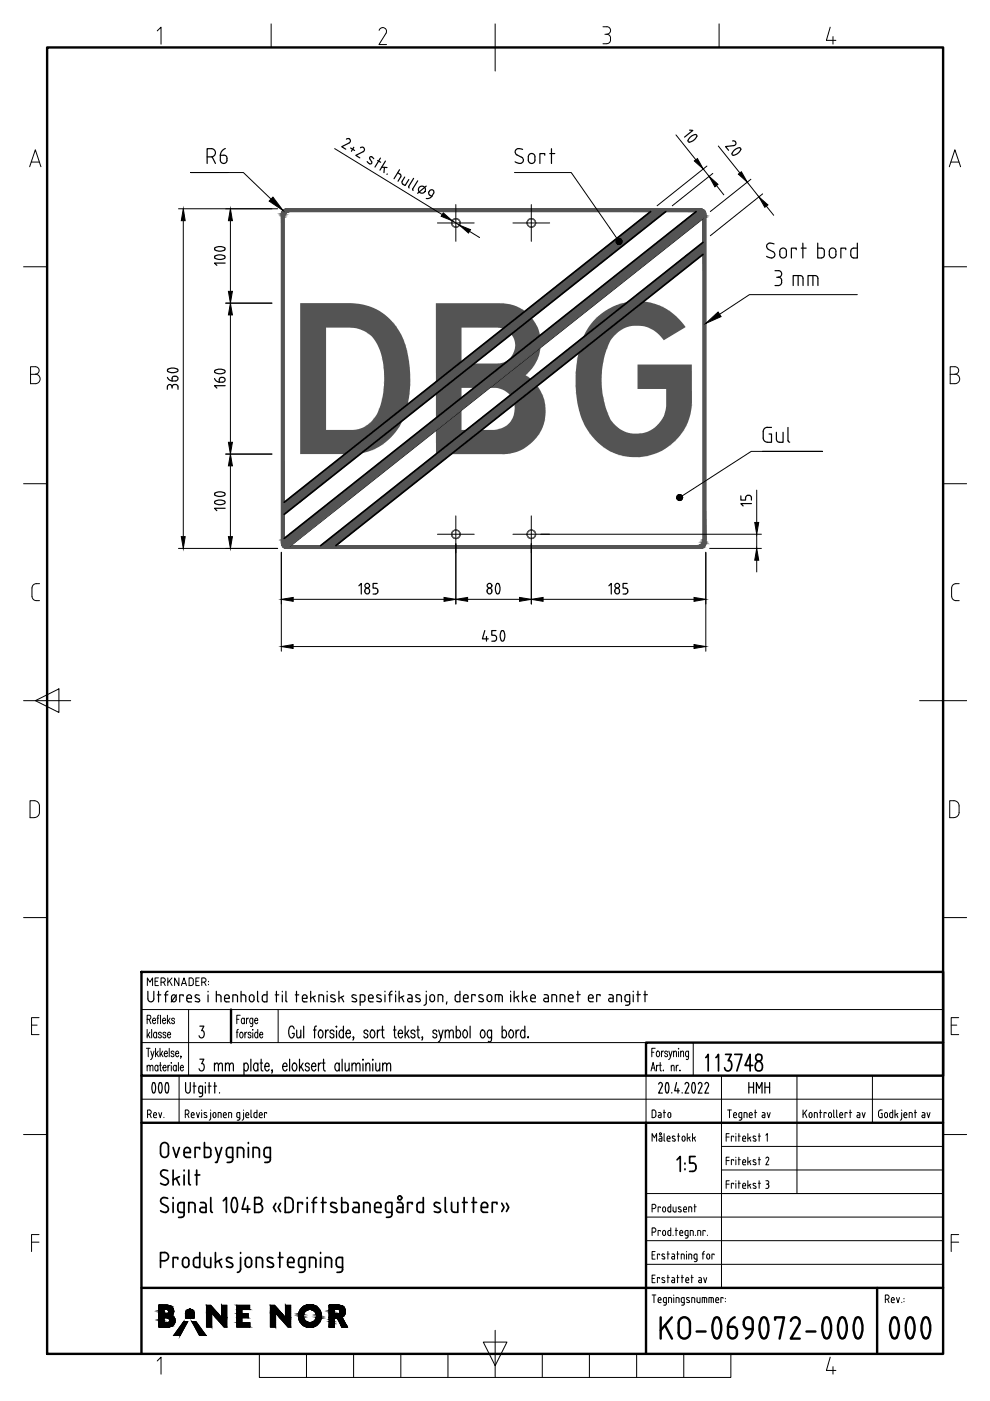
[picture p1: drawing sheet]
<svg xmlns="http://www.w3.org/2000/svg" width="210mm" height="297mm" viewBox="0 0 210 297" stroke-linecap="round" stroke-linejoin="round" font-family="sans-serif">
<defs><g id="words">
<text font-size="48.1" x="61.8" y="96.3">DBG</text>
<text font-size="12.8" x="181" y="286.8">000</text>
<text font-size="7.1" x="27.9" y="233.5">000</text>
<text font-size="5.3" x="157.7" y="232.8">HMH</text>
<text font-size="4.4" x="136.9" y="238.1">Dato</text>
</g></defs>
<!-- layer: Skilt -->
<g fill="none" stroke="#545454" stroke-width=".25">
<circle cx="96.7" cy="47.3" r=".9"/>
<circle cx="112.7" cy="47.3" r=".9"/>
<circle cx="96.7" cy="113.3" r=".9"/>
<circle cx="112.7" cy="113.3" r=".9"/>
</g>
<!-- layer: Skravur-Sort -->
<g fill="none" stroke="#545454" stroke-width=".25">
<path d="M147.8 44.9h-86.3a1.2 1.2 0 0 0-1.2 1.2v68.4M147.9 44.9a1.2 1.2 0 0 1 1.2 1.2v68.4M148.4 44.3h-87.5a1.2 1.2 0 0 0-1.2 1.2v69.6a1.2 1.2 0 0 0 1.2 1.2h87.5M148.5 44.3a1.2 1.2 0 0 1 1.1 1.2v69.6a1.2 1.2 0 0 1-1.1 1.2M60.3 114.5a1.2 1.2 0 0 0 1.2 1.2h86.3M149.1 114.5a1.2 1.2 0 0 1-1.2 1.2"/>
<circle cx="96.7" cy="47.3" r=".9"/>
<circle cx="112.7" cy="47.3" r=".9"/>
<circle cx="96.7" cy="113.3" r=".9"/>
<circle cx="112.7" cy="113.3" r=".9"/>
</g>
<g fill="#545454" stroke="#545454" stroke-width=".21">
<path d="M63.5 106.5l74.4-61.6h3.3z"/>
<path d="M60.9 44.3h87.7zM60.6 44.3h88z"/>
<path d="M60.6 44.3h88.1zM60.6 44.3h88.1z"/>
<path d="M60.6 44.3l88.2 .1zM60.5 44.4h88.3z"/>
<path d="M60.5 44.4h88.4zM60.4 44.4h88.5z"/>
<path d="M60.4 44.4h88.6zM60.3 44.4h88.7z"/>
<path d="M60.3 44.4l88.8 .1zM60.2 44.5h88.9z"/>
<path d="M60.2 44.5h89zM60.1 44.5h89.1z"/>
<path d="M60.1 44.5l89.2 .1zM60 44.6h89.3z"/>
<path d="M60 44.6l89.4 .1zM60 44.6l89.4 .1z"/>
<path d="M59.9 44.7l89.6 .1zM59.9 44.7l89.6 .1h-89.6z"/>
<path d="M59.9 44.8l89.6 .1zM59.9 44.8l89.6 .1z"/>
<path d="M147.8 44.9h1.7zM147.8 44.9h1.7z"/>
<path d="M59.8 44.9h1.7zM59.8 44.9h1.5z"/>
<path d="M148.1 44.9h1.4zM148.1 44.9h1.4z"/>
<path d="M59.8 44.9h1.5zM59.8 44.9h1.2z"/>
<path d="M148.3 44.9l1.3 .1zM148.3 44.9l1.3 .1z"/>
<path d="M148.4 45h1.2zM148.4 45h1.2z"/>
<path d="M59.8 44.9h1.2zM59.8 44.9l1.1 .1z"/>
<path d="M59.8 45h1.1zM59.8 45h1z"/>
<path d="M148.4 45l1.2 .2v-.2zM148.4 45l1.2 .2z"/>
<path d="M59.7 45h1.1zM59.7 45l1 .2h-1z"/>
<path d="M148.6 45.2h1zM148.6 45.2h1z"/>
<path d="M59.7 45.2h1zM59.7 45.2l.9 .1h-.9z"/>
<path d="M148.7 45.2l.9 .1zM148.7 45.2l.9 .1z"/>
<path d="M59.7 45.3h.9zM59.7 45.3h.8z"/>
<path d="M148.8 45.3l.8 .2v-.2zM148.8 45.3l.8 .2h-.7z"/>
<path d="M59.7 45.3l.7 .2 .1-.2zM59.7 45.3l.7 .2h-.7z"/>
<path d="M148.9 45.5l.7 .2v-.2zM148.9 45.5l.7 .2h-.6z"/>
<path d="M59.7 45.5l.6 .2 .1-.2zM59.7 45.5l.6 .2h-.6z"/>
<path d="M149 45.7l.6 .2v-.2zM149 45.7l.6 .2h-.6z"/>
<path d="M59.7 45.7l.6 .2v-.2zM59.7 45.7l.6 .2h-.6z"/>
<path d="M149 45.9l.6 .2v-.2zM149 45.9l.6 .2h-.5z"/>
<path d="M59.7 45.9l.6 .2v-.2zM59.7 45.9l.6 .2h-.6z"/>
<path d="M149.1 46.1l.5 68.4v-68.4zM149.1 46.1l.5 68.4h-.5z"/>
<path d="M59.7 46.1l.6 68.4v-68.4zM59.7 46.1l.6 68.4h-.6z"/>
<path d="M149.1 114.5l.5 .2v-.2zM149.1 114.5l.5 .2h-.6z"/>
<path d="M59.7 114.5l.6 .2v-.2zM59.7 114.5l.6 .2h-.6z"/>
<path d="M149 114.7l.6 .2v-.2zM149 114.7l.6 .2h-.6z"/>
<path d="M59.7 114.7l.6 .2v-.2zM59.7 114.7l.6 .2h-.6z"/>
<path d="M149 114.9l.6 .2v-.2zM149 114.9l.6 .2h-.7z"/>
<path d="M59.7 114.9l.7 .2-.1-.2zM59.7 114.9l.7 .2h-.7z"/>
<path d="M59.7 115.1l.8 .1zM59.7 115.1l.8 .1z"/>
<path d="M148.9 115.1l.7 .2v-.2zM148.9 115.1l.7 .2h-.8z"/>
<path d="M148.8 115.3h.8zM148.8 115.3h.8z"/>
<path d="M59.7 115.2l.9 .1-.1-.1zM59.7 115.2l.9 .1h-.9z"/>
<path d="M59.7 115.3h.9zM59.7 115.3h.9z"/>
<path d="M148.7 115.3h.9zM148.7 115.3l.9 .1h-1z"/>
<path d="M59.7 115.3l1.1 .2-.2-.2zM59.7 115.3l1.1 .2h-1.1z"/>
<path d="M148.6 115.4h1zM148.5 115.5h1.1z"/>
<path d="M148.5 115.5h1.1zM148.4 115.5h1.2z"/>
<path d="M59.7 115.5h1.2zM59.7 115.5h1.2z"/>
<path d="M59.8 115.5l1.2 .1zM59.8 115.5l1.2 .1z"/>
<path d="M148.4 115.5h1.2zM148.3 115.6h1.2z"/>
<path d="M59.8 115.6l1.4 .1zM59.8 115.6l1.4 .1z"/>
<path d="M148.3 115.6h1.2zM148.1 115.7h1.4z"/>
<path d="M148.1 115.7h1.4zM147.8 115.7h1.7z"/>
<path d="M59.8 115.7h1.7zM59.8 115.7h1.7z"/>
<path d="M59.8 115.7h89.7zM59.8 115.7h89.6z"/>
<path d="M59.9 115.7h89.5zM59.9 115.7l89.5 .2z"/>
<path d="M59.9 115.9h89.5zM59.9 115.9h89.4z"/>
<path d="M60 115.9h89.3zM60 115.9l89.2 .1z"/>
<path d="M60.1 116h89.1zM60.1 116l89 .1z"/>
<path d="M60.2 116.1h88.9zM60.2 116.1h88.9z"/>
<path d="M60.3 116.1h88.8zM60.3 116.1l88.6 .1z"/>
<path d="M60.4 116.2h88.5zM60.4 116.2h88.5z"/>
<path d="M60.5 116.2h88.4zM60.5 116.2l88.2 .1z"/>
<path d="M60.6 116.3h88.1zM60.6 116.3h88.1z"/>
<path d="M60.7 116.3h88zM60.7 116.3h87.7z"/>
<path d="M147.6 44.9h.5zM147.6 44.9h.5z"/>
<path d="M147.6 44.9h.7zM147.6 44.9h.7z"/>
<path d="M147.5 44.9l.9 .1zM147.4 45h1z"/>
<path d="M147.4 45l1.2 .2-.2-.2zM147.2 45.2l.2-.2 1.2 .2z"/>
<path d="M147.2 45.2l1.6 .1-.2-.1zM147.1 45.3l.1-.1 1.6 .1z"/>
<path d="M147.1 45.3l1.8 .2-.1-.2zM146.8 45.5l.3-.2 1.8 .2z"/>
<path d="M146.8 45.5l2.2 .2-.1-.2zM146.6 45.7l.2-.2 2.2 .2z"/>
<path d="M146.6 45.7l2.4 .2v-.2zM146.3 45.9l.3-.2 2.4 .2z"/>
<path d="M146.3 45.9l2.8 .2-.1-.2zM146.1 46.1l.2-.2 2.8 .2z"/>
<path d="M146.1 46.1l3 .2v-.2zM145.8 46.3l.3-.2 3 .2z"/>
<path d="M60.3 106.5h3.2l74.4-61.6zM60.3 106.5h3.2l-3.2 2.6z"/>
<path d="M63.5 114.2l85.6-67.9h-3.3zM60.3 114.2l85.5-67.9-82.3 67.9z"/>
<path d="M60.3 114.2l2.8 .3 .4-.3zM60.3 114.2l2.8 .3h-2.8z"/>
<path d="M60.3 114.5l2.5 .2 .3-.2zM60.3 114.5l2.5 .2h-2.5z"/>
<path d="M60.3 114.7l2.2 .2 .3-.2zM60.3 114.7l2.2 .2h-2.2z"/>
<path d="M60.3 114.9l2 .2 .2-.2zM60.3 114.9l2 .2h-1.9z"/>
<path d="M60.4 115.1l1.7 .2 .2-.2zM60.4 115.1l1.7 .2h-1.6z"/>
<path d="M60.5 115.3l1.4 .1 .2-.1zM60.5 115.3l1.4 .1h-1.2z"/>
<path d="M60.7 115.4h1.2zM60.7 115.4l1.1 .1z"/>
<path d="M60.9 115.5h.9zM60.9 115.5l.7 .1z"/>
<path d="M61 115.6h.6zM61 115.6l.6 .1z"/>
<path d="M71.2 115.7l77.9-61.8h-3.3zM68 115.7l77.8-61.8-74.6 61.8z"/>
<path d="M61.3 115.7h.3zM61.3 115.7h.3z"/>
</g>
<!-- layer: Hjelpelinje -->
<path d="M137.9 44.9l-77.6 61.6M141.2 44.9l-80.9 64.2M147.6 44.9l-87.3 69.3M149.1 46.3l-87.5 69.4M149.1 51.4l-81.1 64.3M149.1 53.9l-77.9 61.8" fill="none" stroke="#000" stroke-width=".36"/>
<!-- layer: TITT-050 -->
<path d="M10 10.1h190v276.9h-190z" fill="none" stroke="#000" stroke-width=".51"/>
<!-- layer: AM_BOR -->
<g fill="none" stroke="#000" stroke-width=".21">
<path d="M33.3 6.5l.8-.7v3.6M57.5 5.1v5M80.4 6.4a.8 .8 0 0 1 1.1-.5 .8 .8 0 0 1 .3 1.2M81.8 7.1l-1.5 2.3h1.7M105 5.1v10M127.8 5.7h.9a.79 .79 0 0 1 .8 .8 .79 .79 0 0 1-.8 .7M128.2 7.3h.5M128.7 7.3a1.01 1.01 0 0 1 .8 1 1.01 1.01 0 0 1-.8 1h-.9M152.5 5.1v5M176 5.8l-.8 2.8h2M176.6 7.8v1.6M6.3 35.4l1.2-3.6 1.2 3.6"/>
<path d="M6.6 34.4h1.7M201.3 35.4l1.2-3.6 1.2 3.6M201.6 34.4h1.7M5 56.6h5M200 56.6h5M6.5 79.4h1M7.5 77.8h-1v3.6h1M7.5 77.8a.79 .79 0 0 1 .8 .7 .79 .79 0 0 1-.8 .8 1.01 1.01 0 0 1 1 1 1.01 1.01 0 0 1-1 1.1M201.5 77.8h1a.79 .79 0 0 1 .8 .7 .79 .79 0 0 1-.8 .8 1.01 1.01 0 0 1 1 1 1.01 1.01 0 0 1-1 1.1h-1zM201.5 79.4h1M5 102.6h5M200 102.6h5"/>
<path d="M8.4 123.7a1.23 1.23 0 0 0-1.5 .6l-.1 2.1a.9 .9 0 0 0 .9 .9h.7M201.8 124.7v1.8M201.8 126.4a.9 .9 0 0 0 .9 .9h.7M203.4 123.7a1.23 1.23 0 0 0-1.5 .6l-.1 .3M5 148.6h10M7.5 148.6l5-2.5v5zM195 148.6h10M8.4 170.9v1.4a1.09 1.09 0 0 1-1.1 1M8.4 170.9a1.09 1.09 0 0 0-1.1-1.1h-.9v3.6h.9M203.3 170.9v1.4a1.09 1.09 0 0 1-1 1M203.3 170.9a1.09 1.09 0 0 0-1-1.1h-.9v3.6h.8M5 194.5h5"/>
<path d="M200 194.5h5M6.7 217.3h1.2M8.3 215.8h-1.6v3.6h1.6M201.7 217.3h1.2M203.3 215.8h-1.6v3.6h1.6M5 240.5h5M200 240.5h5M6.7 263.4h1.6M8.3 261.8h-1.6v3.6M201.7 263.4h1.6M203.3 261.8h-1.6v3.6M33.3 288.6l.8-.9v3.6"/>
<path d="M55 287v5h100v-5M65 287v5M75 287v5M85 287v5M95 287v5M102.5 284.6h5l-2.5 4.9zM105 282.1v9.9M115 287v5M125 287v5M135 287v5M145 287v5M176 287.7l-.8 2.9h2"/>
<path d="M176.6 289.8v1.5"/>
</g>
<!-- layer: TITTELFELT -->
<g fill="none" stroke="#000" stroke-width=".21">
<path d="M30 228.1h170M30 233.1h170M31.3 236.2h.4M31.7 235.3h-.4v1.7M31.7 235.3a.46 .46 0 0 1 .4 .5 .46 .46 0 0 1-.4 .4M31.7 236.2l.4 .8M32.6 236.2v.5l.2 .2M32.6 236.2l.3-.3 .2 .2 .1 .3h-.6M32.8 237h.4M33.7 235.9l.3 1.1 .3-1.1M34.8 236.9v.1M38 228.1v9.9"/>
<path d="M39.3 236.2h.4M39.7 235.3h-.4v1.7M39.7 235.3a.46 .46 0 0 1 .4 .5 .46 .46 0 0 1-.4 .4M39.8 236.2l.3 .8M40.6 236.4h.6l-.2-.5-.4 .2v.6l.2 .2M40.8 237h.4M41.7 235.9l.3 1.1 .3-1.1M42.8 235.3v.1M42.8 235.9v1.1M43.3 236.3l.5 .2 .1 .3-.2 .1h-.4M43.8 236l-.5-.1v.4M44.7 235.9v1.2l-.3 .4"/>
<path d="M44.7 235.3v.1M45.3 235.9l.4 .2 .1 .5-.2 .3a.33 .33 0 0 1-.5-.3zM46.6 235.9h-.4v1.1M46.6 235.9l.3 .3v.8M47.3 236.2v.5M47.4 236.2l.3-.3 .2 .2 .1 .3h-.7M47.4 236.7l.2 .2M47.6 237h.4M49.1 236.2v.8M49.1 236.2l-.1-.3h-.5v1.1M50.2 236.6l.3 .3M50.3 237.5h.3"/>
<path d="M50.5 235.9h.3v1.3M50.5 237h.3M50.5 235.9l-.3 .1v.7M50.9 237.2l-.3 .3M51.6 235.9v1.2l-.3 .4M51.6 235.3v.1M52.1 236.2v.5l.3 .2M52.1 236.2l.3-.3 .3 .2v.3h-.6M52.3 237h.4M53.2 235.3v1.5l.2 .1M53.8 236.6l.3 .3M54.5 235.3v1.7h-.4"/>
<path d="M54.5 235.9l-.6 .1-.1 .7M55 236.4h.6v-.3l-.3-.2-.3 .2v.6l.2 .2M55.2 237h.4M56.5 236.1v-.2h-.4v1.1M137 228.1v9.9M153 228.1v45M154.3 235.3h.8M154.7 235.3v1.7M155.5 236.2v.5l.3 .2M155.6 236.2l.3-.3 .2 .2 .1 .3h-.7M155.8 237h.4M156.7 236.7v-.7l.6-.1v1.3"/>
<path d="M156.7 236.6l.2 .3M156.7 237.5h.3M156.9 237h.4M157.3 237.2l-.3 .3M158.4 236.2v.8M158.4 236.2l-.1-.3h-.5v1.1M158.9 236.4h.6l-.1-.3-.2-.2-.3 .2v.6l.2 .2M159.1 237h.4M160 235.9h.4M160.1 235.3v1.7M161.6 235.9h.3M161.8 236.4h.4"/>
<path d="M161.8 236.4l-.2 .3 .2 .2M161.9 235.9l.3 .3v.8h-.4M162.7 235.9l.3 1.1 .3-1.1M169 228.1v25M170.3 235.3v1.7M170.6 236l.5 1M171.1 235.3l-.8 1M171.5 236.2v.4M171.6 236.2l.1-.3h.3l.2 .7-.3 .4-.3-.4M173.3 236.2v.8M173.3 236.2l-.1-.3h-.5v1.1M173.8 235.9h.4"/>
<path d="M173.9 235.3v1.7M175.2 236.1v-.2h-.5v1.1M175.8 235.9l.5 .2v.5l-.2 .3a.33 .33 0 0 1-.4-.3zM176.8 235.3v1.5l.1 .1M177.4 235.3v1.5l.2 .1M178 236.4h.7l-.1-.3-.2-.2-.3 .2-.1 .6 .3 .2M178.3 237h.4M179.6 236.1v-.2h-.4v1.1M180.1 235.9h.5M180.3 235.3v1.7M181.8 235.9h.4l.1 .3M182.3 236.2v.8h-.4"/>
<path d="M182.3 236.4l-.6 .1v.2l.2 .2M182.8 235.9l.3 1.1 .3-1.1M185 228.1v9.9M186.3 235.8v.9l.4 .3h.3v-.9h-.2M187 235.3l-.5 .1-.2 .4M187.7 235.9l.4 .2 .1 .5-.2 .3a.33 .33 0 0 1-.5-.3zM188.6 236.6l.3 .3M189.3 235.3v1.7h-.4M189.3 235.9l-.6 .1-.1 .7M189.8 235.3v1.7M190.1 236.2l.3 .8M190.4 236.1l-.6 .3"/>
<path d="M191.2 235.9v1.2l-.3 .4M191.2 235.3v.1M191.6 236.4h.7l-.1-.3-.2-.2-.3 .2v.6l.2 .2M191.9 237h.4M193.1 235.9h-.3v1.1M193.1 235.9l.3 .3v.8M193.9 235.9h.5M194 235.3v1.7M195.5 235.9h.5l.1 .3M196.1 236.2v.8h-.4M196.1 236.4l-.6 .1v.2l.2 .2M196.6 235.9l.3 1.1 .3-1.1"/>
<path d="M137 253.1h63h-47M137 258h63M138.3 256.3l.4-.1a.45 .45 0 0 0 .4-.4 .45 .45 0 0 0-.4-.5h-.4v1.7M138.3 242v-1.6l.4 .8 .5-.8v1.6M139.8 240.9h.3M139.9 241.4h.4M139.9 241.4l-.2 .3 .2 .2M140 256.1v-.2h-.5v1.1M140.1 240.9l.3 .3-.1 .8h-.4M140.5 256.3v.3M140.5 256.2l.2-.3h.3l.1 .7-.3 .4-.3-.4M140.8 240.4v1.4"/>
<path d="M140.8 241.8l.2 .2M141.4 241.7l.3 .2M141.4 241.2v.5M141.5 241.2l.1-.3h.3l.2 .5h-.7M141.7 242h.4M142.2 255.3v1.7l-.6-.2v-.6M142.2 255.9h-.5l-.1 .3M142.7 255.9v.9l.3 .1M143.1 241l-.4-.1-.2 .1 .1 .3 .6 .3-.1 .3-.5-.1M143.3 255.9v1.1h-.3M143.7 240.9h.4M143.8 256.9h.5"/>
<path d="M143.8 240.3v1.7M144.4 256l-.4-.1-.2 .1 .1 .3 .5 .3-.1 .3M144.6 241.2v.4M144.6 241.2l.2-.3h.3l.1 .7-.3 .4-.3-.4M144.9 256.2l.1 .7h.6M144.9 256.2l.2-.3h.3l.2 .5h-.7M145.7 240.3v1.7M146 256.9v-1l.6 .1 .1 .9M146 241.2l.3 .8M146.3 241.1l-.6 .3M146.8 240.3v1.7M147.2 255.9h.4"/>
<path d="M147.2 241.2l.3 .8M147.3 255.3v1.6M147.5 241.1l-.7 .3M153 243.1h47M153 248.1h47M154 241.1h.6M154 246.1h.6M154 251.1h.6M154.6 240.4h-.6v1.6M154.6 245.3h-.6v1.7M154.6 250.3h-.6v1.7M155.6 241.1v-.2h-.5v1.1"/>
<path d="M155.6 246.1v-.2h-.5v1.1M155.6 251.1v-.2h-.5v1.1M156 240.4h.1M156 240.9v1.1M156 245.3v.1M156 245.9v1.1M156 250.3v.1M156 250.9v1.1M156.5 240.9h.5M156.5 245.9h.5M156.5 250.9h.5M156.7 240.4v1.6"/>
<path d="M156.7 245.3v1.7M156.7 250.3v1.7M157.5 241.4h.6l-.2-.5-.4 .1v.7M157.5 246.2v.7l.6 .1M157.5 251.4h.6l-.2-.5-.4 .1v.7M157.5 241.7l.2 .2M157.5 251.7l.2 .3h.4M157.5 246.2l.3-.3 .3 .3M157.7 242h.4M158.1 246.2v.2h-.6M158.6 240.4v1.6M158.6 245.3v1.7"/>
<path d="M158.6 250.3v1.7M158.9 241.2l.3 .8M158.9 246.2l.3 .8M158.9 251.2l.3 .8M159.2 241.1l-.6 .3M159.2 246.1l-.6 .3M159.2 251.1l-.6 .3M160.2 241l-.3-.1-.2 .1 .1 .3 .5 .3-.1 .3-.5-.1M160.2 246l-.3-.1-.2 .1 .1 .3 .5 .3-.1 .3h-.5M160.2 251l-.3-.1-.2 .1 .1 .3 .5 .3-.1 .3h-.5M160.8 240.9h.4M160.8 245.9h.4"/>
<path d="M160.8 250.9h.4M161 240.3v1.7M161 245.3v1.7M161 250.3v1.7M162.4 240.7l.3-.4v1.7M162.4 250.3h.3a.38 .38 0 0 1 .3 .5 .38 .38 0 0 1-.5 .3M162.4 245.6l.2-.2a.33 .33 0 0 1 .4 .1 .33 .33 0 0 1 0 .4M162.7 251l.3 .2v.4M163 245.9l-.6 1.1h.6M163 251.6l-.1 .3-.5 .1M33.7 276.7v.1M33.8 276.7l-.1 .2"/>
<path d="M34 276.7l-.3 .3M34.1 276.7l-.4 .5M34.2 276.7l-.5 .6M34.4 276.7l-.7 .8M34.5 276.7l-.8 .9M34.7 276.7l-1 1M34.8 278.5l-1.1 1.1M34.8 279.6l-1.1 1.1M34.8 279.7l-1.1 1.1M34.8 279.9l-1.1 1.1M34.8 278.3l-1.1 1.1M34.8 278.2l-1.1 1.1"/>
<path d="M34.8 278l-1.1 1.2M34.8 277.9l-1.1 1.1M34.8 277.8l-1.1 1.1M34.8 278.6l-1.1 1.1M34.8 276.7l-1.1 1.2M34.9 278.6l-1.2 1.3M34.9 276.7l-1.2 1.3M35.1 278.6l-1.4 1.4M35.1 276.7l-1.4 1.5M35.2 278.6l-1.5 1.5M35.2 276.7l-1.5 1.6M35.4 276.7l-1.7 1.8"/>
<path d="M35.4 278.6l-1.7 1.7M35.5 276.7l-1.8 1.9M35.6 276.7l-1.9 2M35.8 276.8l-.9 .8M35.9 276.8l-.8 .8M36 276.8l-.8 .8M36.1 276.9l-.8 .7M36.2 276.9l-.7 .7M36.3 277l-.7 .7M36.4 277l-.8 .8M36.4 277.1l-.7 .7M36.5 278.9l-.7 .7"/>
<path d="M36.5 277.1l-.8 .8M36.6 278.9l-.7 .7M36.6 277.2l-.8 .9M36.6 278.7l-.2 .2M36.6 277.3l-.9 .9M36.6 279l-.7 .7M36.7 277.4l-3 3M36.7 277.5l-3 3.1M36.7 278.5l-1 1M36.7 279.1l-.8 .7M36.8 277.6l-1.9 1.8M36.8 277.7l-1.7 1.7"/>
<path d="M36.8 278.3l-1.2 1.1M36.8 279.1l-.8 .9M36.8 277.8l-1.6 1.6M36.8 278l-1.4 1.4M36.8 278.1l-1.3 1.3M36.9 279.2l-1 .9M36.9 279.3l-2 2M37 279.4l-2 1.9M37 279.5l-1.8 1.8M37 279.6l-1.7 1.7M37.1 279.7l-1.7 1.6M37.1 279.8l-1.5 1.5"/>
<path d="M37.1 280l-1.4 1.3M39.8 277.7l-.3 .3M39.9 277.7l-.5 .5M40.1 277.6l-.8 .7M40.3 277.6l-1 .9M40.4 277.6l-1.1 1M40.5 277.6l-1.2 1.2M40.6 277.7l-1.3 1.2M40.7 277.7l-1.4 1.4M40.8 277.8l-1.5 1.4M40.9 277.8l-1.6 1.6M40.9 277.9l-1.5 1.5"/>
<path d="M41 278l-1.5 1.4M41.1 278.1l-1.4 1.3M41.1 278.1l-1.3 1.3M41.1 278.2l-1.1 1.2M41.2 278.4l-1.1 1M41.2 278.5l-.9 .9M41.2 278.6l-.8 .8M41.2 278.8l-.7 .6M41.2 278.9l-.5 .5M41.2 279.1l-.4 .3M41.2 279.2l-.2 .2M41.2 279.3l-.1 .1"/>
<path d="M43.9 276.7l-.1 .1M44 276.7l-.2 .3M44.1 276.7l-.3 .4M44.3 276.7l-.5 .5M44.4 276.7l-.6 .7M44.6 276.7l-.8 .8M44.7 276.7l-.9 1M44.7 276.8l-.9 1M44.8 276.9l-1 1M44.9 279.8l-1.1 1.1M44.9 279.9l-1.1 1.2M44.9 279.6l-1.1 1.2"/>
<path d="M44.9 279.5l-1.1 1.1M44.9 279.4l-1.1 1.1M44.9 279.2l-1.1 1.1M44.9 279.1l-1.1 1.1M44.9 278.9l-1.1 1.2M44.9 278.8l-1.1 1.1M44.9 278.7l-1.1 1.1M44.9 278.5l-1.1 1.1M44.9 277l-1.1 1.1M45 277l-1.2 1.2M45 277.1l-1.2 1.3M45.1 277.2l-1.3 1.3"/>
<path d="M45.1 277.3l-1.3 1.3M45.2 277.3l-1.4 1.5M45.3 277.4l-1.5 1.5M45.3 277.5l-1.5 1.6M45.4 277.6l-1.6 1.6M45.5 277.7l-1.7 1.6M45.6 277.7l-1.8 1.8M45.6 277.8l-.7 .7M45.7 277.9l-.7 .6M45.7 277.9l-.6 .7M45.8 278l-.7 .7M45.9 278.1l-.7 .7"/>
<path d="M46 278.2l-.7 .6M46 278.2l-.7 .7M46.1 278.3l-.7 .7M46.1 278.4l-.6 .7M46.2 278.5l-.7 .6M46.3 278.5l-.7 .7M46.4 278.6l-.7 .7M46.4 278.7l-.7 .7M46.5 278.8l-.7 .6M46.5 278.8l-.6 .7M46.6 278.9l-.7 .7M46.7 279l-.7 .7"/>
<path d="M46.7 279.1l-.6 .6M46.8 279.1l-.7 .7M46.9 279.2l-.7 .7M46.9 279.3l-.6 .7M47.1 276.7l-.1 .2M47.2 276.7l-.2 .3M47.4 276.7l-.4 .4M47.5 276.7l-.5 .6M47.7 276.7l-.7 .7M47.8 276.7l-.8 .9M47.9 276.7l-.9 1M48.1 276.7l-1.1 1.1"/>
<path d="M48.1 276.9l-1.1 1.1M48.1 277l-1.1 1.1M48.1 277.1l-1.1 1.2M48.1 277.3l-1.1 1.1M48.1 277.4l-1.1 1.2M48.1 277.6l-1.1 1.1M48.1 277.7l-1.1 1.1M48.1 277.9l-1.1 1.1M48.1 278l-1.1 1.1M48.1 278.1l-1.1 1.2M48.1 278.3l-1.8 1.7M48.1 278.4l-1.7 1.7"/>
<path d="M48.1 278.6l-1.6 1.6M48.1 278.7l-1.6 1.6M48.1 278.9l-1.5 1.4M48.1 279l-1.4 1.4M48.1 279.1l-1.4 1.4M48.1 279.3l-1.3 1.3M48.1 279.4l-1.2 1.2M48.1 279.6l-1.2 1.1M48.1 279.7l-1.1 1.1M48.1 279.8l-1 1.1M48.1 280l-1 .9M50.2 276.7v.1"/>
<path d="M50.4 276.7l-.2 .3M50.5 276.7l-.3 .4M50.7 276.7l-.5 .5M50.8 276.7l-.6 .7M51 276.7l-.8 .8M51.1 276.7l-.9 1M51.2 276.7l-1 1.1M51.3 279.5l-1.1 1.1M51.3 279.6l-1.1 1.2M51.3 279.8l-1.1 1.1M51.3 279.9l-1.1 1.2M51.3 278.5l-1.1 1.1"/>
<path d="M51.3 278.4l-1.1 1.1M51.3 278.2l-1.1 1.1M51.3 278.1l-1.1 1.1M51.3 277.9l-1.1 1.2M51.3 277.8l-1.1 1.1M51.4 276.7l-1.2 1.2M51.5 278.5l-1.3 1.3M51.5 276.7l-1.3 1.4M51.6 278.5l-1.4 1.4M51.7 276.7l-1.5 1.5M51.7 278.5l-1.5 1.6M51.8 276.7l-1.6 1.7"/>
<path d="M51.9 278.5l-1.7 1.7M52 276.7l-1.8 1.8M52 278.5l-1.8 1.8M52.1 276.7l-1.9 1.9M52.2 278.5l-2 2M52.2 276.7l-2 2.1M52.3 278.5l-.9 .9M52.4 276.7l-.9 1M52.5 278.5l-1 .9M52.5 276.7l-.9 1M52.6 278.5l-.9 .9M52.6 278.6l-.8 .8"/>
<path d="M52.6 278.7l-.6 .7M52.6 278.9l-.5 .5M52.6 279l-.4 .4M52.6 279.2l-.2 .2M52.6 279.3l-.1 .1M52.7 276.7l-.9 1M52.8 276.7l-.9 1M52.9 277.6v.1M52.9 277.4l-.2 .3M52.9 277.3l-.3 .4M52.9 277.2l-.4 .5M52.9 277l-.6 .7"/>
<path d="M52.9 276.9l-.7 .8M52.9 276.7l-.9 1M57.4 276.7l-.1 .1M57.5 276.7l-.2 .3M57.7 276.7l-.4 .4M57.8 276.7l-.5 .5M58 276.7l-.7 .7M58.1 276.7l-.8 .8M58.2 276.7l-.9 1M58.3 276.8l-1 1M58.4 276.9l-1.1 1M58.4 279.8l-1.1 1.1"/>
<path d="M58.4 279.9l-1.1 1.2M58.4 279.6l-1.1 1.2M58.4 279.5l-1.1 1.1M58.4 279.4l-1.1 1.1M58.4 279.2l-1.1 1.1M58.4 279.1l-1.1 1.1M58.4 278.9l-1.1 1.2M58.4 278.8l-1.1 1.1M58.4 278.7l-1.1 1.1M58.4 277l-1.1 1.1M58.5 277l-1.2 1.2M58.6 277.1l-1.3 1.3"/>
<path d="M58.6 277.2l-1.3 1.3M58.7 277.3l-1.4 1.3M58.8 277.3l-1.5 1.5M58.8 277.4l-1.5 1.5M58.9 277.5l-1.6 1.6M59 277.6l-1.7 1.6M59 277.7l-1.7 1.6M59.1 277.7l-1.8 1.8M59.2 277.8l-1.9 1.8M59.2 277.9l-.7 .6M59.3 277.9l-.7 .7M59.4 278l-.7 .7"/>
<path d="M59.4 278.1l-.6 .7M59.5 278.2l-.7 .6M59.6 278.2l-.7 .7M59.6 278.3l-.7 .7M59.7 278.4l-.7 .7M59.8 278.5l-.7 .6M59.8 278.5l-.6 .7M59.9 278.6l-.7 .7M60 278.7l-.7 .7M60 278.8l-.6 .6M60.1 278.8l-.7 .7M60.2 278.9l-.7 .7"/>
<path d="M60.2 279l-.7 .7M60.3 279.1l-.7 .6M60.4 279.1l-.7 .7M60.4 279.2l-.6 .7M60.5 279.3l-.7 .7M60.6 276.7l-.1 .1M60.8 276.7l-.3 .3M60.9 276.7l-.4 .4M61.1 276.7l-.6 .6M61.2 276.7l-.7 .7M61.4 276.7l-.9 .9M61.5 276.7l-1 1"/>
<path d="M61.6 276.7l-1.1 1.1M61.6 276.9l-1.1 1.1M61.6 277l-1.1 1.1M61.6 277.1l-1.1 1.2M61.6 277.3l-1.1 1.1M61.6 277.4l-1.1 1.2M61.6 277.6l-1.1 1.1M61.6 277.7l-1.1 1.1M61.6 277.9l-1.1 1.1M61.6 278l-1.1 1.1M61.6 278.1l-1.1 1.2M61.6 278.3l-1.7 1.7"/>
<path d="M61.6 278.4l-1.7 1.7M61.6 278.6l-1.6 1.6M61.6 278.7l-1.5 1.6M61.6 278.9l-1.4 1.4M61.6 279l-1.4 1.4M61.6 279.1l-1.3 1.4M61.6 279.3l-1.3 1.3M61.6 279.4l-1.2 1.2M61.6 279.6l-1.1 1.1M61.6 279.7l-1 1.1M61.6 279.8l-1 1.1M61.6 280l-.9 .9"/>
<path d="M64.2 277.1l-.4 .5M64.3 279l-.8 .9M64.3 279.2l-.8 .8M64.3 278.9l-.9 .9M64.4 279.3l-.9 .8M64.4 278.7l-1 1M64.4 279.4l-.8 .8M64.4 279.5l-.8 .8M64.4 278.5l-1 1.1M64.5 279.6l-.8 .8M64.5 276.9l-.9 .9M64.5 279.7l-.7 .8"/>
<path d="M64.6 279.8l-.8 .8M64.6 278.2l-1.3 1.3M64.6 279.9l-.7 .7M64.7 280l-.8 .7M64.7 276.8l-1.2 1.3M64.9 277.9l-.3 .3M65 276.7l-1.6 1.6M65.2 276.6l-1.9 1.9M65.3 276.6l-2 2M65.5 276.6l-2.2 2.2M65.7 276.6l-2.4 2.4M65.8 276.6l-2.5 2.5"/>
<path d="M65.9 276.6l-2.6 2.6M66.1 276.6l-2.8 2.8M66.2 276.6l-1.3 1.3M66.3 276.7l-1.1 1M66.4 276.7l-1 1M66.5 276.7l-.9 1M66.6 276.8l-.9 .8M66.7 276.8l-.8 .9M66.8 276.8l-.8 .9M66.9 276.9l-.8 .8M66.9 279.7l-.5 .6M67 277l-.8 .7"/>
<path d="M67.1 277l-.8 .8M67.2 277.1l-.8 .7M67.2 277.1l-.7 .8M67.3 277.2l-.7 .7M67.4 277.2l-.7 .8M67.5 277.3l-.8 .8M67.5 277.4l-.7 .7M67.6 277.5l-.8 .7M67.6 277.5l-.7 .8M67.7 277.6l-.7 .8M67.8 277.7l-.8 .8M67.8 277.8l-.8 .8"/>
<path d="M67.9 277.9l-.8 .8M67.9 278l-.8 .8M68 278.1l-.9 .9M68 279.9l-1.4 1.4M68 278.2l-.9 .9M68.1 278.3l-1 1M68.1 279.7l-1.7 1.7M68.1 278.4l-1.1 1M68.1 278.5l-1.2 1.2M68.1 279.5l-1.9 1.9M68.1 278.6l-2.8 2.8M68.1 278.8l-2.6 2.6"/>
<path d="M68.1 279.2l-2.2 2.3M68.1 279.3l-2.1 2.1M68.2 278.9l-2.6 2.6M68.2 279l-2.5 2.5M69.9 276.7l-.1 .1M70 276.7l-.2 .3M70.1 276.7l-.3 .4M70.3 276.7l-.5 .5M70.4 276.7l-.6 .7M70.6 276.7l-.8 .8M70.7 276.7l-.9 1M70.8 276.7l-1 1.1"/>
<path d="M70.9 279.5l-1.1 1.1M70.9 279.6l-1.1 1.2M70.9 279.8l-1.1 1.1M70.9 279.9l-1.1 1.1M70.9 278.5l-1.1 1.1M70.9 278.4l-1.1 1.1M70.9 278.2l-1.1 1.1M70.9 278.1l-1.1 1.1M70.9 277.9l-1.1 1.2M70.9 277.8l-1.1 1.1M70.9 277.7l-1.1 1.1M71 276.7l-1.2 1.2"/>
<path d="M71 278.6l-1.2 1.2M71.1 276.7l-1.3 1.4M71.2 278.6l-1.4 1.3M71.3 276.7l-1.5 1.5M71.3 278.6l-1.5 1.5M71.4 276.7l-1.6 1.7M71.4 278.6l-1.6 1.6M71.6 276.7l-1.8 1.8M71.6 278.6l-1.8 1.7M71.7 276.7l-1.9 1.9M71.7 278.5l-1.9 2M71.8 276.7l-.8 .9"/>
<path d="M72 276.7l-.9 .9M72.1 276.8l-.9 .8M72.2 276.8l-.8 .8M72.3 276.8l-.8 .8M72.4 276.8l-.7 .8M72.5 279.3l-.7 .7M72.5 276.9l-.7 .7M72.6 279.4l-.7 .7M72.6 279.5l-.7 .7M72.6 276.9l-.7 .8M72.7 279.6l-.8 .7M72.7 279.7l-.7 .7"/>
<path d="M72.7 277l-.7 .7M72.8 279.8l-.8 .7M72.8 277l-.8 .8M72.8 279.9l-.7 .7M72.9 279.9l-.8 .8M72.9 277.1l-.8 .8M72.9 279l-.1 .1M72.9 277.2l-.8 .8M73 277.3l-.9 .9M73.1 277.4l-2.1 2M73.1 278.8l-.5 .4M73.1 277.4l-2 2"/>
<path d="M73.2 277.5l-1.9 1.9M73.2 278.5l-1.4 1.4M73.2 277.7l-1.8 1.7M73.2 277.8l-1.7 1.6M73.2 278.3l-1.5 1.5M73.2 277.9l-1.6 1.6M73.2 278.1l-1.6 1.5M73.2 278.2l-1.5 1.5M137 268.1h63M137 263h63M138.3 261.2h.4a.46 .46 0 0 0 .4-.4 .46 .46 0 0 0-.4-.5h-.4v1.7M138.3 274.6h.8"/>
<path d="M138.3 271.1h.4M138.3 266.1h.4M138.7 274.6v1.6M138.9 270.3h-.6v1.7h.6M138.9 265.4h-.6v1.6h.6M139.5 275.5v.4M139.6 275.5l.3-.4 .2 .2 .1 .3h-.7M139.6 275.9l.2 .3M139.8 276.2h.4M139.8 271.1v-.2h-.4v1.1M139.8 266.1v-.2h-.4v1.1M140 261.1v-.2h-.5v1.1"/>
<path d="M140.4 271.9l.4 .1M140.5 261.2v.4M140.5 261.2l.3-.3 .3 .3M140.5 270.9l.4 .1M140.5 265.9l.4 .1M140.5 270.9l-.2 .3 .6 .3M140.5 265.9l-.2 .3 .6 .3M140.7 275.9l.2 .3M140.7 275.9v-.6l.6-.2-.1 1.5-.5 .1M140.9 271.5l.1 .3-.2 .1M140.9 266.5v.4l-.5-.1M140.9 276.2h.4"/>
<path d="M141.1 261.2l-.1 .7h-.3l-.2-.3M141.4 270.9h.5M141.4 265.9h.5M141.6 265.3v1.7M141.6 270.3v1.7M142.2 260.3v1.7h-.3l-.3-.2v-.8l.6-.1M142.4 275.4v.8M142.4 275.4l-.1-.2-.5-.1v1.1M142.5 270.9h.4l.1 .3M142.5 265.9h.4l.1 .3M142.6 271.4h.4M142.6 271.4l-.2 .3 .2 .2"/>
<path d="M142.7 261.9v.1M142.9 274.6v.1M142.9 275.1v1.1M143 271.2v.8h-.4M143 266.2v.8l-.5-.1v-.4l.5-.1M143.2 260.9h.5M143.3 260.3v1.7M143.5 270.9h.5M143.5 265.9h.5M143.7 265.3v1.7M143.7 270.3v1.7M144 275.4v.8"/>
<path d="M144 275.4l-.1-.2-.6-.1v1.1M144.1 261.2l.1 .7 .6 .1M144.1 261.2l.4-.3 .3 .3M144.4 275.9l.1-.6 .6-.2v1.5l-.6 .1M144.4 267v-1.1l.7 .1v1M144.4 270.9h.5M144.4 275.9l.3 .3M144.6 270.3v1.7M144.7 276.2h.4M144.8 261.2v.2h-.7M145.4 271.4h.6l-.1-.5-.4 .1-.1 .7M145.4 271.7l.3 .2"/>
<path d="M145.5 260.9h.4v1.3M145.5 262h.4M145.5 260.9l-.2 .1-.1 .6 .3 .3M145.6 265.3v.1M145.6 265.9v1.1M145.6 276.1l.4 .1M145.6 272h.4M145.9 262.2l-.2 .3h-.4M146 267v-1.1l.6 .1 .1 1M146.1 275.7l.1 .3-.2 .2M146.1 275.2l-.3-.1-.2 .1 .1 .3 .4 .3M146.3 262v-1.1l.7 .1v1"/>
<path d="M146.5 270.9h.5M146.7 276.2v-1.1l.6 .2v.9M146.7 270.3v1.7M147.4 265.9h.4v1.3l-.2 .2-.4 .1M147.4 267h.4M147.4 265.9l-.2 .1v.6l.2 .3M147.4 261.9v.1M147.8 275.9l.3 .3M147.8 275.1v.8M147.9 262v-1.1l.7 .1v1M148.2 270.9h.2M148.3 271.4h.4"/>
<path d="M148.3 271.4l-.2 .3 .2 .2M148.4 275.1v1.1h-.3M148.5 270.9l.2 .3v.8h-.4M148.9 276.2v-1.1h.7l.2 .2v.9M148.9 265.9h.5M149.2 270.9l.3 1.1 .3-1.1M149.4 275.1v1.1M149.4 265.3l-.3 .4-.1 1.3M149.5 261.1v-.2h-.5v1.1M149.8 266.6l.1-.6 .3-.1 .2 .1 .1 .6M149.9 266.6l.3 .4 .3-.4M150 261.9v.1"/>
<path d="M150.8 275.1v1.1M151 275.1h-.7v1.1M151 275.1l.3 .3v.8M151.4 266.1v-.2h-.5v1.1M151.7 275.6h.7l-.1-.3-.2-.2-.3 .2-.1 .6 .3 .3M152 276.2h.4M153.3 275.3v-.2h-.5v1.1M153.8 275.3v.1M153.8 275.9v.1M34.8 280l-1.1 1.1M34.8 280.2l-1.1 1.1M34.8 280.3l-1.1 1"/>
<path d="M34.8 280.4l-.9 .9M34.9 280.5l-.9 .8M35 280.5l-.8 .8M35.2 280.5l-.9 .8M35.3 280.5l-.8 .8M35.5 280.5l-.9 .8M35.6 280.4l-.9 .9M36.9 283.1l.1 .1M36.9 283l.2 .2M37 280.7l-.5 .5M37 282.9l.2 .3M37 282.8l.4 .4"/>
<path d="M37.1 280.4l-.9 .9M37.1 280.1l-1.2 1.2M37.1 280.2l-1.1 1.1M37.1 282.8l.4 .4M37.2 282.7l.5 .5M37.2 282.6l.6 .6M37.3 282.5l.6 .7M37.3 282.4l.8 .8M37.4 282.3l.8 .8M37.5 282.3l.7 .7M37.5 282.2l.8 .8M37.6 282.1l.8 .8"/>
<path d="M37.6 282l.8 .8M37.7 281.9l.8 .8M37.8 281.8l.7 .8M37.8 281.8l.8 .7M37.9 281.7l.7 .7M37.9 281.6l.8 .7M38 281.5l.7 .7M38.1 281.4l.7 .7M38.2 281.3l.7 .6M38.2 281.2l.7 .7M38.3 281.1l.6 .7M38.4 281l.6 .7"/>
<path d="M38.4 280.9l.7 .7M38.5 280.8l.6 .7M38.5 280.8l.7 .6M38.6 280.7l.6 .6M38.7 280.6l.6 .6M38.7 280.5l.6 .6M38.8 280.4l.5 .6M38.8 280.4l.6 .6M38.9 280.3l.6 .5M38.9 280.2l.6 .6M39.1 280.2l.5 .5M39.2 280.2l.4 .4"/>
<path d="M39.4 280.2l.3 .3M39.5 280.2l.2 .2M39.6 280.2l.2 .1M39.8 280.2h.1M40.7 280.2h.1M40.9 280.2l-.2 .1M41 280.2l-.2 .2M41.1 280.2l-.3 .3M41.3 280.2l-.4 .4M41.4 280.2l-.5 .5M41.6 280.2l-.6 .6M41.6 280.3l-.6 .5"/>
<path d="M41.7 280.4l-.6 .6M41.8 280.5l-.6 .6M41.8 280.6l-.6 .6M41.9 280.7l-.6 .6M42 280.8l-.7 .6M42 280.8l-.6 .7M42.1 280.9l-.7 .7M42.1 281l-.6 .7M42.2 281.1l-.7 .7M42.3 281.2l-.7 .7M42.3 281.3l-.7 .6M42.4 281.4l-.7 .7"/>
<path d="M42.5 281.5l-.7 .7M42.6 281.6l-.8 .7M42.6 281.7l-.7 .7M42.7 281.8l-.8 .7M42.7 281.8l-.7 .8M42.8 281.9l-.8 .8M42.9 282l-.8 .8M42.9 282.1l-.8 .8M43 282.2l-.8 .8M43 282.3l-.8 .7M43.1 282.3l-.8 .8M43.2 282.4l-.8 .8"/>
<path d="M43.2 282.5l-.7 .7M43.3 282.6l-.6 .6M43.3 282.7l-.5 .5M43.4 282.8l-.4 .4M43.5 282.8l-.4 .4M43.5 282.9l-.2 .3M43.6 283l-.2 .2M43.6 283.1l-.1 .1M44.9 280.1l-1.1 1.1M44.9 280.2l-1.1 1.1M44.9 280.4l-1 .9M44.9 280.5l-.9 .8"/>
<path d="M44.9 280.6l-.7 .7M44.9 280.8l-.6 .5M44.9 280.9l-.4 .4M44.9 281.1l-.3 .2M44.9 281.2l-.1 .1M48.1 280.1l-.9 .9M48.1 280.3l-.8 .8M48.1 280.4l-.8 .8M48.1 280.6l-.7 .6M48.1 280.7l-.6 .6M48.1 280.8l-.5 .5M48.1 281l-.4 .3"/>
<path d="M48.1 281.1l-.2 .2M48.1 281.2l-.1 .1M51.3 280.1l-1.1 1.1M51.3 280.2l-1.1 1.1M51.3 280.4l-1 .9M51.4 280.4l-.9 .9M51.5 280.4l-.9 .9M51.6 280.4l-.8 .9M51.8 280.4l-.9 .9M51.9 280.4l-.9 .9M52.1 280.4l-.9 .9M52.2 280.4l-.9 .9"/>
<path d="M52.4 280.4l-.9 .9M52.5 280.4l-.9 .9M52.6 280.4l-.9 .9M52.8 280.4l-.9 .9M52.9 280.4l-.9 .9M53 280.5l-.8 .8M53 280.6l-.7 .7M53 280.8l-.5 .5M53 280.9l-.4 .4M53 281.1l-.3 .2M53 281.2l-.1 .1M58.4 280.1l-1.1 1.1"/>
<path d="M58.4 280.2l-1.1 1.1M58.4 280.4l-.9 .9M58.4 280.5l-.8 .8M58.4 280.6l-.7 .7M58.4 280.8l-.5 .5M58.4 280.9l-.4 .4M58.4 281.1l-.2 .2M58.4 281.2l-.1 .1M58.4 281.3h.1M61.6 280.1l-.9 .9M61.6 280.3l-.8 .8M61.6 280.4l-.7 .8"/>
<path d="M61.6 280.6l-.7 .6M61.6 280.7l-.6 .6M61.6 280.8l-.5 .5M61.6 281l-.3 .3M61.6 281.1l-.2 .2M61.6 281.2v.1M64.8 280l-.8 .8M64.8 280.1l-.7 .7M64.9 280.1l-.7 .8M65 280.2l-.8 .8M65.1 280.3l-.8 .7M65.2 280.3l-.8 .8"/>
<path d="M65.3 280.3l-.8 .8M65.4 280.4l-.8 .8M65.5 280.4l-.8 .8M65.7 280.4l-.9 .9M65.8 280.4l-.9 .9M66 280.4l-1 1M66.1 280.3l-1 1.1M66.4 280.2l-1.2 1.2M67.8 280.4l-.7 .7M67.9 280.2l-1 1M70.9 280.1l-1.1 1.1M70.9 280.2l-1.1 1.1"/>
<path d="M70.9 280.4l-1 .9M70.9 280.5l-.8 .8M70.9 280.6l-.7 .7M70.9 280.8l-.5 .5M70.9 280.9l-.4 .4M70.9 281.1l-.3 .2M70.9 281.2l-.1 .1M72.9 280l-.7 .8M73 280.1l-.8 .8M73 280.2l-.7 .8M73.1 280.3l-.8 .8M73.1 280.4l-.7 .8"/>
<path d="M73.2 280.5l-.8 .7M73.2 280.6l-.7 .7M73.3 280.7l-.7 .6M73.3 280.8l-.6 .5M73.4 280.8l-.5 .5M73.4 280.9l-.4 .4M73.5 281l-.3 .3M73.5 281.1l-.2 .2M73.6 281.2l-.1 .1M73.6 281.3h.1"/>
<circle cx="140" cy="240.4" r=".21"/>
</g>
<path d="M30 238h170M30 228.1v58.9M137 238v49M30 273.1h170" fill="none" stroke="#000" stroke-width=".51"/>
<g fill="#000" stroke="#000" stroke-width=".21">
<path d="M43.8 278.4h1.1v2.9zM45.7 279.3h2.4v2zM57.3 278.4h1.1v2.9zM59.2 279.3h2.4v2zM65.5 276.6h.5zM71.7 277.6h1.5zM35.5 280.5h1.5zM50.2 280.4h2.8v.9zM65.2 281.4h1zM69.8 281.3h.1z"/>
<path d="M33.7 277.6h1.1zM33.7 277.6h1.1z"/>
<path d="M33.7 277.6l1.1 .1zM33.7 277.6l1.1 .1z"/>
<path d="M33.7 277.7l1.1 .1zM33.7 277.7l1.1 .1z"/>
<path d="M33.7 277.8l1.1 .1v-.1zM33.7 277.8l1.1 .1h-1.1z"/>
<path d="M33.7 277.9l1.1 .3v-.3zM33.7 277.9l1.1 .3h-1.1z"/>
<path d="M33.7 278.2l1.1 .2v-.2zM33.7 278.2l1.1 .2h-1.1z"/>
<path d="M33.7 278.4l1.1 .1zM33.7 278.4l1.1 .1z"/>
<path d="M33.7 278.5l1.1 .1zM33.7 278.5l1.1 .1z"/>
<path d="M33.7 279.4h1.1zM33.7 279.4h1.1z"/>
<path d="M33.7 279.4l1.1 .1zM33.7 279.4l1.1 .1z"/>
<path d="M33.7 279.5l1.1 .1zM33.7 279.5l1.1 .1z"/>
<path d="M33.7 279.6l1.1 .2v-.2zM33.7 279.6l1.1 .2h-1.1z"/>
<path d="M33.7 279.8l1.1 .2v-.2zM33.7 279.8l1.1 .2h-1.1z"/>
<path d="M33.7 278.6h1.1zM33.7 278.6h1.1z"/>
<path d="M35.3 278.6h1.4zM35.3 278.6h1.4zM35.3 278.6h1.4z"/>
<path d="M33.7 276.7h1.8zM33.7 276.7h1.8z"/>
<path d="M33.7 276.7l2 .1zM33.7 276.7l2 .1z"/>
<path d="M33.7 276.8h2.3zM33.7 276.8h2.3z"/>
<path d="M33.7 276.8l2.6 .2zM33.7 276.8l2.6 .2z"/>
<path d="M33.7 277l2.8 .1-.2-.1zM33.7 277l2.8 .1h-2.8z"/>
<path d="M33.7 278.9h2.7zM33.7 278.9h2.7z"/>
<path d="M33.7 278.9h2.7zM33.7 278.9h2.7z"/>
<path d="M33.7 278.9h2.8zM33.7 278.9h2.8z"/>
<path d="M33.7 278.8h2.8zM33.7 278.8l2.7 .1z"/>
<path d="M33.7 277.1l2.9 .2-.1-.2zM33.7 277.1l2.9 .2h-2.9z"/>
<path d="M33.7 278.8h2.8zM33.7 278.8h2.8z"/>
<path d="M33.7 278.9l2.9 .1zM33.7 278.9l2.9 .1z"/>
<path d="M33.7 278.7h2.9zM33.7 278.7l2.8 .1z"/>
<path d="M33.7 277.3l3 .2-.1-.2zM33.7 277.3l3 .2h-3z"/>
<path d="M33.7 279l3.1 .1zM33.7 279l3.1 .1z"/>
<path d="M33.7 278.6h3zM33.7 278.6l2.9 .1z"/>
<path d="M35.5 278.5l1.2 .1zM35.3 278.6h1.4z"/>
<path d="M35.3 278.6h1.4zM35.3 278.6h1.4zM35.3 278.6h1.4z"/>
<path d="M33.7 277.5l3.1 .1zM33.7 277.5l3.1 .1z"/>
<path d="M35.6 278.5h1.1zM35.5 278.5h1.2z"/>
<path d="M35.3 277.6h1.5zM35.3 277.6h1.5z"/>
<path d="M35.3 277.6h1.5zM35.3 277.6h1.5z"/>
<path d="M35.3 277.6l1.5 .1zM35.3 277.6l1.5 .1z"/>
<path d="M35.5 277.7h1.3zM35.5 277.7h1.3z"/>
<path d="M35.7 278.3l1.1 .1zM35.7 278.3l1.1 .1z"/>
<path d="M35.6 278.4h1.2zM35.6 278.4l1.1 .1z"/>
<path d="M33.7 279.1l3.2 .2-.1-.2zM33.7 279.1l3.2 .2h-3.2z"/>
<path d="M35.6 277.7l1.2 .1zM35.6 277.7l1.2 .1z"/>
<path d="M35.6 277.8h1.2zM35.6 277.8h1.2z"/>
<path d="M35.7 277.8l1.1 .2v-.2zM35.7 277.8l1.1 .2h-1z"/>
<path d="M35.8 278.1l1 .1v-.1zM35.8 278.1l1 .1h-1.1z"/>
<path d="M35.7 278.2h1.1zM35.7 278.2h1.1z"/>
<path d="M35.7 278.2h1.1zM35.7 278.2l1.1 .1h-1.1z"/>
<path d="M35.8 278h1zM35.8 278h1z"/>
<path d="M35.8 278l1 .1zM35.8 278l1 .1z"/>
<path d="M35.8 278.1h1zM35.8 278.1h1zM35.8 278.1h1zM35.8 278.1h1zM35.8 278.1h1zM35.8 278.1h1zM35.8 278.1h1zM35.8 278.1h1z"/>
<path d="M33.7 279.3l3.3 .1-.1-.1zM33.7 279.3l3.3 .1h-3.3z"/>
<path d="M35.4 279.4h1.6zM35.4 279.4h1.6z"/>
<path d="M35.5 279.4h1.5zM35.5 279.4h1.5z"/>
<path d="M35.5 279.4l1.5 .1zM35.5 279.4l1.5 .1z"/>
<path d="M35.6 279.5h1.4zM35.6 279.5h1.4z"/>
<path d="M35.7 279.5l1.3 .1zM35.7 279.5l1.3 .1z"/>
<path d="M35.8 279.6l1.3 .1-.1-.1zM35.8 279.6l1.3 .1h-1.2z"/>
<path d="M35.9 279.7h1.2zM35.9 279.7h1.2z"/>
<path d="M35.9 279.7l1.2 .2v-.2zM35.9 279.7l1.2 .2h-1.1z"/>
<path d="M36 279.9h1.1zM36 279.9h1.1z"/>
<path d="M36 279.9l1.1 .1zM36 279.9l1.1 .1zM36 280h1.1zM36 280h1.1zM36 280h1.1zM36 280h1.1zM36 280h1.1zM36 280h1.1z"/>
<path d="M36 280l1.1 .1zM36 280l1.1 .1h-1.2z"/>
<path d="M40.2 277.6h.2zM40.1 277.6h.3z"/>
<path d="M40.1 277.6h.3zM40.1 277.6h.3z"/>
<path d="M40.1 277.6h.4zM40 277.6h.5z"/>
<path d="M40 277.6l.7 .1zM39.8 277.7h.9z"/>
<path d="M39.8 277.7h1zM39.8 277.7h1z"/>
<path d="M39.8 277.7l1.1 .1zM39.6 277.8h1.3z"/>
<path d="M39.6 277.8l1.4 .1zM39.6 277.8l1.4 .1z"/>
<path d="M39.5 277.9l1.6 .2-.1-.2zM39.5 277.9l1.6 .2h-1.7z"/>
<path d="M39.4 278.1h1.7zM39.4 278.1h1.7z"/>
<path d="M39.4 278.1l1.7 .2v-.2zM39.4 278.1l1.7 .2h-1.8z"/>
<path d="M39.3 278.3l1.9 .1zM39.3 278.3l1.9 .1z"/>
<path d="M39.3 279.4h1.8zM39.3 279.4h1.9z"/>
<path d="M39.3 278.4l1.9 .1zM39.3 278.4l1.9 .1z"/>
<path d="M39.3 278.5h1.9zM39.3 278.5h1.9z"/>
<path d="M39.3 278.5h1.9zM39.3 278.5h1.9zM39.3 278.5h1.9zM39.3 278.5h1.9zM39.3 278.5h1.9zM39.3 278.5h1.9zM39.3 278.5h1.9zM39.3 278.5h1.9z"/>
<path d="M39.3 278.5h1.9zM39.3 278.5h1.9z"/>
<path d="M39.3 278.5h1.9zM39.3 278.5h1.9z"/>
<path d="M39.3 278.5l1.9 .1zM39.3 278.5l1.9 .1z"/>
<path d="M39.3 278.6h1.9zM39.3 278.6h1.9z"/>
<path d="M39.3 278.6h1.9zM39.3 278.6h1.9z"/>
<path d="M39.3 278.6l1.9 .1zM39.3 278.6l1.9 .1z"/>
<path d="M39.3 278.7l1.9 .2v-.2zM39.3 278.7l1.9 .2h-1.9z"/>
<path d="M39.3 278.9l1.9 .1zM39.3 278.9l1.9 .1z"/>
<path d="M39.3 279l1.9 .1v-.1zM39.3 279l1.9 .1h-1.9z"/>
<path d="M39.3 279.1l1.9 .1zM39.3 279.1l1.9 .1z"/>
<path d="M39.3 279.2l1.9 .1zM39.3 279.2l1.9 .1z"/>
<path d="M39.3 279.3h1.9zM39.3 279.3h1.9z"/>
<path d="M39.3 279.3l1.9 .1zM39.3 279.3l1.9 .1zM39.3 279.4h1.9zM39.3 279.4h1.9z"/>
<path d="M39.3 279.4h1.9zM39.3 279.4h1.9z"/>
<path d="M43.8 276.7l2.4 1.7-1.5-1.7zM43.8 276.7l2.4 1.7h-2.4z"/>
<path d="M44.9 278.4l2.1 .9-.8-.9zM44.9 278.4l2.1 .9h-1.3z"/>
<path d="M47 276.7l1.1 2.6v-2.6zM47 276.7l1.1 2.6h-1.1z"/>
<path d="M50.2 277.7l1.1 .8v-.8zM50.2 277.7l1.1 .8h-1.1z"/>
<path d="M50.2 279.4l1.1 1v-1zM50.2 279.4l1.1 1h-1.1z"/>
<path d="M50.2 278.5l2.4 .9v-.9zM50.2 278.5l2.4 .9h-2.4z"/>
<path d="M50.2 276.7l2.7 1v-1zM50.2 276.7l2.7 1h-2.7z"/>
<path d="M57.3 276.7l2.4 1.7-1.5-1.7zM57.3 276.7l2.4 1.7h-2.4z"/>
<path d="M58.4 278.4l2.1 .9-.8-.9zM58.4 278.4l2.1 .9h-1.3z"/>
<path d="M60.5 276.7l1.1 2.6v-2.6zM60.5 276.7l1.1 2.6h-1.1z"/>
<path d="M63.3 279l1 .3v-.3zM63.3 279l1 .3h-1z"/>
<path d="M63.3 278.8l1 .2v-.2zM63.3 278.8l1 .2h-1z"/>
<path d="M63.3 279.3h1.1zM63.3 279.3h1.1z"/>
<path d="M63.3 278.7h1.1zM63.3 278.7l1 .1z"/>
<path d="M63.3 279.3l1.1 .2v-.2zM63.3 279.3l1.1 .2h-1.1z"/>
<path d="M63.3 278.5h1.1zM63.3 278.5h1.1z"/>
<path d="M63.3 278.5l1.1 .2v-.2zM63.3 278.5l1.1 .2h-1.1z"/>
<path d="M63.3 279.5l1.1 .1zM63.3 279.5l1.1 .1z"/>
<path d="M63.3 279.6l1.2 .1-.1-.1zM63.3 279.6l1.2 .1h-1.1z"/>
<path d="M63.4 278.3l1 .2 .1-.2zM63.4 278.3l1 .2h-1.1z"/>
<path d="M63.4 279.7l1.2 .1zM63.4 279.7l1.2 .1z"/>
<path d="M63.4 278.2h1.2zM63.4 278.2l1.1 .1z"/>
<path d="M63.4 279.8l1.3 .2-.1-.2zM63.4 279.8l1.3 .2h-1.2z"/>
<path d="M63.5 278.1l1.1 .1 .1-.1zM63.5 278.1l1.1 .1h-1.2z"/>
<path d="M63.5 280h1.2zM63.5 280h1.2z"/>
<path d="M63.5 278h1.2zM63.5 278l1.2 .1z"/>
<path d="M63.5 280l1.4 .2-.2-.2zM63.5 280l1.4 .2h-1.3z"/>
<path d="M63.6 277.9l1.1 .1 .2-.1zM63.6 277.9l1.1 .1h-1.2z"/>
<path d="M63.6 277.9h1.4zM63.6 277.9h1.3z"/>
<path d="M63.6 277.8h1.6zM63.6 277.8l1.4 .1h-1.4z"/>
<path d="M63.7 277.7h1.7zM63.7 277.7l1.5 .1z"/>
<path d="M63.7 277.7h1.8zM63.7 277.7h1.7z"/>
<path d="M63.7 277.6h2zM63.7 277.6l1.8 .1z"/>
<path d="M65.5 276.6h.7zM65.2 276.6h1z"/>
<path d="M65.2 276.6l1.2 .1zM65 276.7h1.4z"/>
<path d="M65 276.7l1.7 .1zM64.8 276.8h1.9z"/>
<path d="M64.8 276.8l2.1 .1zM64.6 276.9h2.3z"/>
<path d="M64.6 276.9l2.5 .1-.2-.1zM64.3 277l.3-.1 2.5 .1z"/>
<path d="M64.3 277l3 .1-.2-.1zM64.2 277.1l.1-.1 3 .1z"/>
<path d="M64.2 277.1l3.2 .2-.1-.2zM64 277.3l.2-.2 3.2 .2z"/>
<path d="M64 277.3l3.6 .2-.2-.2zM64 277.3l3.6 .2h-3.8z"/>
<path d="M63.8 277.5l3.9 .1-.1-.1zM63.8 277.5l3.9 .1h-4z"/>
<path d="M65.7 277.6l2 .1zM65.7 277.6l2 .1z"/>
<path d="M65.9 277.7h1.8zM65.9 277.7h1.8z"/>
<path d="M66 277.7l1.8 .1zM66 277.7l1.8 .1z"/>
<path d="M66.3 277.8l1.6 .1zM66.3 277.8l1.6 .1z"/>
<path d="M66.5 277.9h1.4zM66.5 277.9h1.4z"/>
<path d="M66.5 277.9l1.4 .1v-.1zM66.5 277.9l1.4 .1h-1.2z"/>
<path d="M66.7 278l1.3 .1zM66.7 278l1.3 .1z"/>
<path d="M66.7 280l1.2 .2v-.2zM66.5 280.2l.2-.2 1.2 .2z"/>
<path d="M66.7 278.1l1.3 .1v-.1zM66.7 278.1l1.3 .1h-1.1z"/>
<path d="M66.7 280h1.3zM66.7 280h1.2z"/>
<path d="M66.9 278.2l1.1 .1zM66.9 278.2l1.1 .1z"/>
<path d="M66.9 278.3l1.2 .2-.1-.2zM66.9 278.3l1.2 .2h-1.1z"/>
<path d="M66.9 279.7l1.1 .1zM66.9 279.7l1.1 .1z"/>
<path d="M66.9 279.8l1.1 .2v-.2zM66.9 279.8l1.1 .2h-1.3z"/>
<path d="M67 278.5h1.1zM67 278.5h1.1z"/>
<path d="M67 278.5l1.1 .2v-.2zM67 278.5l1.1 .2h-1z"/>
<path d="M67 279.5l1.1 .1zM67 279.5l1.1 .1z"/>
<path d="M67 279.6l1 .1 .1-.1zM67 279.6l1 .1h-1.1z"/>
<path d="M67.1 278.7l1 .1zM67.1 278.7l1 .1z"/>
<path d="M67.1 278.8l1.1 .2-.1-.2zM67.1 278.8l1.1 .2h-1.1z"/>
<path d="M67.1 279.3h1zM67.1 279.3h1z"/>
<path d="M67.1 279.3l1 .2v-.2zM67.1 279.3l1 .2h-1.1z"/>
<path d="M67.1 279l1 .3 .1-.3zM67.1 279l1 .3h-1z"/>
<path d="M69.8 276.7h2zM69.8 276.7h2z"/>
<path d="M69.8 277.6h1.1zM69.8 277.6h1.1z"/>
<path d="M69.8 277.6l1.1 .1zM69.8 277.6l1.1 .1z"/>
<path d="M69.8 277.7h1.1zM69.8 277.7h1.1z"/>
<path d="M69.8 277.7l1.1 .1zM69.8 277.7l1.1 .1z"/>
<path d="M69.8 277.8l1.1 .1zM69.8 277.8l1.1 .1z"/>
<path d="M69.8 277.9l1.1 .3v-.3zM69.8 277.9l1.1 .3h-1.1z"/>
<path d="M69.8 278.2h1.1zM69.8 278.2h1.1z"/>
<path d="M69.8 278.2l1.1 .2v-.2zM69.8 278.2l1.1 .2h-1.1z"/>
<path d="M69.8 278.4l1.1 .1zM69.8 278.4l1.1 .1z"/>
<path d="M69.8 278.5h1.1zM69.8 278.5h1.1z"/>
<path d="M69.8 278.5l1.1 .1zM69.8 278.5l1.1 .1z"/>
<path d="M69.8 279.4h1.1zM69.8 279.4h1.1z"/>
<path d="M69.8 279.4l1.1 .1zM69.8 279.4l1.1 .1z"/>
<path d="M69.8 279.5l1.1 .1v-.1zM69.8 279.5l1.1 .1h-1.1z"/>
<path d="M69.8 279.6l1.1 .2v-.2zM69.8 279.6l1.1 .2h-1.1z"/>
<path d="M69.8 279.8h1.1zM69.8 279.8h1.1z"/>
<path d="M69.8 279.8l1.1 .4v-.4zM69.8 279.8l1.1 .4h-1.1z"/>
<path d="M71.7 278.6h1.5zM71.6 278.6h1.6zM71.6 278.6h1.6z"/>
<path d="M69.8 276.7h2zM69.8 276.7h2z"/>
<path d="M69.8 276.7h2.1zM69.8 276.7h2.1z"/>
<path d="M69.8 276.7h2.1zM69.8 276.7h2.1z"/>
<path d="M69.8 276.7l2.3 .1zM69.8 276.7l2.3 .1z"/>
<path d="M69.8 276.8h2.4zM69.8 276.8h2.4z"/>
<path d="M69.8 276.8h2.5zM69.8 276.8h2.5z"/>
<path d="M69.8 276.8l2.7 .1zM69.8 276.8l2.7 .1z"/>
<path d="M69.8 276.9h2.7zM69.8 276.9h2.7z"/>
<path d="M69.8 276.9h2.8zM69.8 276.9h2.8z"/>
<path d="M69.8 279.3h2.7zM69.8 279.3h2.7z"/>
<path d="M69.8 279.3l2.8 .1zM69.8 279.3l2.8 .1z"/>
<path d="M69.8 279.3h2.7zM69.8 279.3h2.7zM69.8 279.3h2.7zM69.8 279.3h2.7z"/>
<path d="M69.8 279.2h2.8zM69.8 279.2l2.7 .1z"/>
<path d="M69.8 279.4h2.8zM69.8 279.4h2.8z"/>
<path d="M71.5 279.4h1.1zM71.5 279.4h1.1z"/>
<path d="M71.5 279.4l1.1 .1zM71.5 279.4l1.1 .1z"/>
<path d="M71.6 279.5h1zM71.6 279.5h1z"/>
<path d="M69.8 276.9l2.9 .1zM69.8 276.9l2.9 .1z"/>
<path d="M69.8 279.2h2.8zM69.8 279.2h2.8z"/>
<path d="M71.6 279.5l1.1 .1zM71.6 279.5l1.1 .1z"/>
<path d="M71.6 279.6l1.1 .1zM71.6 279.6l1.1 .1z"/>
<path d="M69.8 277h3zM69.8 277h3z"/>
<path d="M71.7 279.7l1.1 .1zM71.7 279.7l1.1 .1z"/>
<path d="M69.8 277l3.1 .1zM69.8 277l3.1 .1z"/>
<path d="M71.7 279.8l1.2 .1-.1-.1zM71.7 279.8l1.2 .1h-1.1z"/>
<path d="M69.8 279l2.8 .2 .3-.2zM69.8 279l2.8 .2h-2.8z"/>
<path d="M71.8 279.9l1.1 .1zM71.8 279.9l1.1 .1z"/>
<path d="M69.8 277.1h3.1zM69.8 277.1h3.1z"/>
<path d="M69.8 277.1l3.2 .1zM69.8 277.1l3.2 .1z"/>
<path d="M71.8 280l1.2 .2-.1-.2zM71.8 280l1.2 .2h-1.1z"/>
<path d="M69.8 277.2l3.2 .1zM69.8 277.2l3.2 .1z"/>
<path d="M69.8 278.9l3.1 .1 .1-.1zM69.8 278.9l3.1 .1h-3.1z"/>
<path d="M69.8 277.3l3.3 .1zM69.8 277.3l3.3 .1z"/>
<path d="M69.8 277.4l3.4 .2-.1-.2zM69.8 277.4l3.4 .2h-3.4z"/>
<path d="M69.8 278.7l3.2 .2 .1-.2zM69.8 278.7l3.2 .2h-3.2z"/>
<path d="M71.6 277.6h1.6zM71.6 277.6h1.6zM71.7 277.6h1.5z"/>
<path d="M71.7 277.6l1.5 .1zM71.7 277.6l1.5 .1z"/>
<path d="M71.8 278.5l1.4 .1zM71.7 278.6h1.5zM71.6 278.6h1.6z"/>
<path d="M69.8 278.6h3.4zM69.8 278.6l3.3 .1z"/>
<path d="M71.8 277.7h1.4zM71.8 277.7h1.4z"/>
<path d="M71.9 277.7l1.3 .1zM71.9 277.7l1.3 .1z"/>
<path d="M71.9 278.5h1.3zM71.8 278.5h1.4z"/>
<path d="M72 277.8l1.2 .1zM72 277.8l1.2 .1z"/>
<path d="M72.1 277.9h1.1zM72.1 277.9h1.1z"/>
<path d="M72 278.3h1.2zM72 278.3l1.2 .2h-1.3zM71.9 278.5h1.3zM71.9 278.5h1.3z"/>
<path d="M72.1 277.9l1.1 .1zM72.1 277.9l1.1 .1z"/>
<path d="M72.1 278l1.1 .1zM72.1 278l1.1 .1z"/>
<path d="M72.1 278.1h1.1zM72.1 278.1h1.1zM72.1 278.1h1.1zM72.1 278.1h1.1zM72.1 278.1h1.1zM72.1 278.1h1.1zM72.1 278.1h1.1zM72.1 278.1h1.1z"/>
<path d="M72.1 278.1l1.1 .1v-.1zM72.1 278.1l1.1 .1h-1.1z"/>
<path d="M72.1 278.2h1.1zM72.1 278.2h1.1z"/>
<path d="M72.1 278.2l1.1 .1v-.1zM72.1 278.2l1.1 .1h-1.2z"/>
<path d="M33.7 280.5h1.1zM33.7 280.5h1.1z"/>
<path d="M33.7 280l1.1 .3v-.3zM33.7 280l1.1 .3h-1.1z"/>
<path d="M33.7 280.3l1.1 .1zM33.7 280.3l1.1 .1z"/>
<path d="M33.7 280.4l1.1 .1zM33.7 280.4l1.1 .1z"/>
<path d="M33.7 281.3h2.3zM33.7 281.3h2.1z"/>
<path d="M33.7 281.2h2.6zM33.7 281.2l2.3 .1z"/>
<path d="M33.7 281.1h2.8zM33.7 281.1l2.6 .1z"/>
<path d="M33.7 281l2.8 .1 .2-.1zM33.7 281l2.8 .1h-2.8z"/>
<path d="M33.7 280.8l3 .2 .2-.2zM33.7 280.8l3 .2h-3z"/>
<path d="M33.7 280.6l3.2 .2 .1-.2zM33.7 280.6l3.2 .2h-3.2z"/>
<path d="M35.5 280.5h1.5zM35.4 280.5h1.6z"/>
<path d="M33.7 280.5l3.3 .1v-.1zM33.7 280.5l3.3 .1h-3.3z"/>
<path d="M35.6 280.4h1.5zM35.5 280.5h1.5zM35.5 280.5h1.5z"/>
<path d="M35.8 280.3l1.3 .1zM35.8 280.3l1.3 .1z"/>
<path d="M35.8 280.4h1.3zM35.6 280.4h1.5z"/>
<path d="M35.9 280.1h1.2zM35.9 280.1h1.2z"/>
<path d="M35.9 280.1l1.2 .2v-.2zM35.9 280.1l1.2 .2h-1.2z"/>
<path d="M35.9 280.3h1.2zM35.9 280.3h1.2h-1.3z"/>
<path d="M38.9 280.2l-.7 3 1.6-3zM38.9 280.2l-.7 3h-1.4z"/>
<path d="M40.7 280.2l3 3-2.1-3zM40.7 280.2l3 3h-1.4z"/>
<path d="M43.8 281.3h1.1zM43.8 278.4l1.1 2.9h-1.1z"/>
<path d="M47.5 281.3h.6zM45.7 279.3l2.4 2h-.6z"/>
<path d="M50.2 281.3h2.8zM50.2 280.4l2.8 .9h-2.8z"/>
<path d="M57.3 281.3h1.1zM57.3 278.4l1.1 2.9h-1.1z"/>
<path d="M61 281.3h.6zM59.2 279.3l2.4 2h-.6z"/>
<path d="M63.6 280.2h1.4zM63.6 280.2h1.4z"/>
<path d="M63.6 280.2l1.6 .1zM63.6 280.2l1.6 .1z"/>
<path d="M63.6 280.3l1.8 .1zM63.6 280.3l1.8 .1z"/>
<path d="M65.2 281.4h.8zM65.5 281.4h.5z"/>
<path d="M63.7 280.4h1.8zM63.7 280.4h1.8z"/>
<path d="M63.7 280.4h2zM63.7 280.4h2z"/>
<path d="M65 281.4h1.4zM65 281.4h1.2z"/>
<path d="M64.8 281.3h1.9zM64.8 281.3l1.6 .1z"/>
<path d="M64.6 281.2h2.3zM64.6 281.2l2.1 .1z"/>
<path d="M64.3 281l2.6 .2 .2-.2zM64.3 281l2.6 .2h-2.3z"/>
<path d="M64.2 280.9l2.9 .1 .2-.1zM64.2 280.9l2.9 .1h-2.8z"/>
<path d="M64 280.7l3.3 .2 .1-.2zM64 280.7l3.3 .2h-3.1z"/>
<path d="M63.8 280.6l3.6 .1 .2-.1zM63.8 280.6l3.6 .1h-3.4z"/>
<path d="M63.7 280.4l3.9 .2 .1-.2zM63.7 280.4l3.9 .2h-3.8z"/>
<path d="M66 280.4h1.7zM65.9 280.4h1.8z"/>
<path d="M65.9 280.4h1.8zM65.7 280.4h2z"/>
<path d="M66.3 280.3h1.5zM66 280.4h1.7z"/>
<path d="M66.5 280.2h1.4zM66.5 280.2h1.4z"/>
<path d="M66.5 280.2h1.4zM66.3 280.3h1.5z"/>
<path d="M69.8 281h1.1zM69.8 281h1.1z"/>
<path d="M69.8 281.3h.1zM69.8 281.3h.2z"/>
<path d="M69.8 281.3h.2zM69.8 281.3h.7z"/>
<path d="M69.8 281.3h.7zM69.8 281.3h1z"/>
<path d="M69.8 281.3h1zM69.8 281.3h1z"/>
<path d="M69.8 281.3h1zM69.8 281.3h1.1z"/>
<path d="M69.8 281.3h1.1zM69.8 281.3h1.1z"/>
<path d="M69.8 280.2l1.1 .1zM69.8 280.2l1.1 .1z"/>
<path d="M69.8 280.3l1.1 .3v-.3zM69.8 280.3l1.1 .3h-1.1z"/>
<path d="M69.8 280.6l1.1 .1zM69.8 280.6l1.1 .1z"/>
<path d="M69.8 280.7l1.1 .1v-.1zM69.8 280.7l1.1 .1h-1.1z"/>
<path d="M69.8 280.8l1.1 .1zM69.8 280.8l1.1 .1z"/>
<path d="M69.8 280.9l1.1 .1v-.1zM69.8 280.9l1.1 .1h-1.1z"/>
<path d="M69.8 281l1.1 .2v-.2zM69.8 281l1.1 .2h-1.1z"/>
<path d="M69.8 281.2h1.1zM69.8 281.2h1.1z"/>
<path d="M69.8 281.2h1.1zM69.8 281.2h1.1z"/>
<path d="M69.8 281.2l1.1 .1zM69.8 281.2l1.1 .1z"/>
<path d="M69.8 281.3h1.1zM69.8 281.3h1.1z"/>
<path d="M69.8 281.3h1.1zM69.8 281.3h1.1z"/>
<path d="M72.3 281h1.2zM72.3 281h1.2z"/>
<path d="M72.4 281.2h1.2zM72.4 281.2h1.2z"/>
<path d="M71.9 280.2l1.2 .2-.1-.2zM71.9 280.2l1.2 .2h-1.1z"/>
<path d="M72 280.4l1.3 .2-.2-.2zM72 280.4l1.3 .2h-1.2z"/>
<path d="M72.1 280.6l1.3 .2-.1-.2zM72.1 280.6l1.3 .2h-1.2z"/>
<path d="M72.2 280.8h1.2zM72.2 280.8h1.2z"/>
<path d="M72.2 280.8l1.3 .2-.1-.2zM72.2 280.8l1.3 .2h-1.2z"/>
<path d="M72.3 281l1.3 .2-.1-.2zM72.3 281l1.3 .2h-1.2z"/>
<path d="M72.4 281.2l1.2 .1zM72.4 281.2l1.2 .1z"/>
<path d="M72.4 281.3h1.2zM72.4 281.3h1.2z"/>
<path d="M72.4 281.3h1.3zM72.4 281.3h1.3z"/>
<path d="M72.4 281.3h1.3zM72.4 281.3h1.3z"/>
</g>
<!-- layer: TITT_ATT_TEKST -->
<g fill="none" stroke="#000" stroke-width=".36">
<path d="M34 243.1v1.4M34.1 250.9l1 .3M34.1 243.1a.84 .84 0 0 1 .8-.9 .84 .84 0 0 1 .8 .9v1.4a.83 .83 0 0 1-.8 .9 .83 .83 0 0 1-.8-.9M35.3 249.9a.72 .72 0 0 1 .4 .8 .72 .72 0 0 1-.7 .5M35.6 248.2l-.3-.1a.76 .76 0 0 0-1.1 .2 .76 .76 0 0 0 .2 1.1l.9 .5M35.6 254.1l-.3-.1a.76 .76 0 0 0-1.1 .2 .76 .76 0 0 0 .2 1l.9 .5a.74 .74 0 0 1 .3 1.1 .74 .74 0 0 1-1.1 .2l-.4-.3M36.7 243.3l.7 2.1 .6-2.1M36.7 248.1v3.1M36.7 253.9v.2M36.7 255v2.1M37.4 249.8l.6 1.4M37.7 255.6v.8"/>
<path d="M37.7 256.4a.59 .59 0 0 0 .6 .6M37.9 258.1h.6M38 249.5l-1.3 .7M38.3 255h.7v2.5M38.3 257.1h.7M38.3 255a.59 .59 0 0 0-.6 .6M39 244.4h1.4a.71 .71 0 0 0-.5-1.1 .71 .71 0 0 0-.9 .7v.9M39 248.1v.1M39 249.1v2.1M39.1 257.5a.59 .59 0 0 1-.6 .6M39.1 244.9v.2l.4 .3M39.5 245.4h.9"/>
<path d="M40 248.1v2.8M40 250.9l.4 .3M41.4 255.6a.59 .59 0 0 0-.6-.6h-.8v2.1M41.4 249.1h1M41.4 255.6v1.5M41.7 248.1v3.1M42.4 243.6v-.3h-1v2.1M42.5 255h.6a.59 .59 0 0 1 .6 .6M43.3 242.2v3.2h.8M43.3 243.3h.8a.59 .59 0 0 1 .6 .6M43.7 255.6v1.5h-.8M43.7 256h-.8a.52 .52 0 0 0-.5 .5 .52 .52 0 0 0 .5 .5"/>
<path d="M44.7 243.9v.9a.59 .59 0 0 1-.6 .6M44.7 253.9v2.8l.3 .4M45.7 243.3l.7 2.1M47 243.3l-1 3.2h-.3M47.3 254.6l.7-.7v3.2M48 243.9v.9a.59 .59 0 0 0 .6 .6M48 243.9a.59 .59 0 0 1 .6-.6h.7v2.5a.59 .59 0 0 1-.5 .6M48.2 246.5h.5M48.6 245.4h.7M49.4 254.1a.4 .4 0 0 1 .6 0l.3 .9v1a.91 .91 0 0 1-.6 1.1 2.03 2.03 0 0 1-.5-2.6zM51.7 243.9v1.5M51.7 243.9a.59 .59 0 0 0-.6-.6h-.8v2.1"/>
<path d="M52 253.9l-.7 2.5h1.7M52.5 255.7v1.4M52.7 242.2v.2M52.7 243.3v2.1M54 253.9h.8a.7 .7 0 0 1 .7 .7 .7 .7 0 0 1-.7 .7 .88 .88 0 0 1 .9 .9 .88 .88 0 0 1-.9 .9h-.8zM54 255.3h.8M55 243.9a.59 .59 0 0 0-.6-.6h-.7v2.1M55 243.9v1.5M56 243.9v.9M56 244.8a.59 .59 0 0 0 .6 .6M56.2 246.5h.5M56.6 243.3h.7v2.5a.59 .59 0 0 1-.6 .6"/>
<path d="M56.6 245.4h.7M56.6 243.3a.59 .59 0 0 0-.6 .6M58.5 255.1l-.5 .9 .5 .9M59.5 255.1l-.5 .9 .5 .9M62.1 256.1a.94 .94 0 0 1-.9 1h-.7v-3.2h.7a.94 .94 0 0 1 .9 1v1.2M64.1 255.3v-.3h-1v2.1M65.1 253.9v.2M65.1 255v2.1M66.1 255h1M67.1 253.9a.69 .69 0 0 0-.6 .7v2.5M68.1 255h1M68.5 253.9v3.2"/>
<path d="M70.3 255.8l.9 .4 .2 .5a.87 .87 0 0 1-1.3 .2M71.3 255.1l-.5-.1a.45 .45 0 0 0-.6 .1 .45 .45 0 0 0 .1 .6M72.5 253.9v3.2h.7M72.5 255l.7-.1a.59 .59 0 0 1 .6 .7v.8a.59 .59 0 0 1-.6 .6M75 255l.5-.1a.59 .59 0 0 1 .6 .6v1.6h-.8M76.1 256h-.8a.52 .52 0 0 0-.5 .5 .52 .52 0 0 0 .5 .5M77.1 257.1v-2.1h.8a.56 .56 0 0 1 .5 .5v1.6M79.4 256h1.4a.71 .71 0 0 0-.5-1 .71 .71 0 0 0-.9 .6v.9M79.4 256.5l.1 .3 .4 .2M79.9 257.1h.9M82.3 255h.8v2.5M82.3 257.1h.8"/>
<path d="M82.3 254.9a.59 .59 0 0 0-.5 .6v.9a.59 .59 0 0 0 .5 .6M83.1 257.5a.59 .59 0 0 1-.6 .6h-.6M84.3 255l.5-.1a.59 .59 0 0 1 .6 .6v1.6h-.8M85.4 256h-.8a.52 .52 0 0 0-.5 .5 .52 .52 0 0 0 .5 .5M87.4 255.3v-.3h-1v2.1M89.7 253.9v3.2h-.7M89.7 255l-.7-.1a.59 .59 0 0 0-.6 .7v.8a.59 .59 0 0 0 .6 .6M92.1 256.9l.9 .1M93.2 255.1l-.5-.1a.46 .46 0 0 0-.6 .1 .46 .46 0 0 0 .2 .6l1 .6v.6l-.3 .1M94.4 253.9v2.8l.4 .3M95.7 254.9v1.5M97.1 254.9v2.1h-.8a.59 .59 0 0 1-.6-.6"/>
<path d="M98.1 254.9h1M98.4 253.9v3.1M100.1 254.9h.9M100.4 253.9v3.1M102 255.6v.9M102.1 256.5l.2 .5h1.1M102.1 255.6a.67 .67 0 0 1 .6-.7 .67 .67 0 0 1 .7 .7M103.4 255.6v.4h-1.4M105.4 255.3v-.4h-1v2.1M106.4 255.1l.5 .9-.5 .9M107.4 255.1l.5 .9-.5 .9M143.6 245.9l.6-.7v3.2"/>
<path d="M145.2 246.6v.2M145.2 247.8v.2M147.4 245.2h-1.2v1.4h.7a.92 .92 0 0 1 .7 .9 .92 .92 0 0 1-.7 .9h-.7M34 267.3h.9a.87 .87 0 0 0 .8-.9 .87 .87 0 0 0-.8-.8h-.9v3.1M37.7 267v-.4h-1v2.1M40 267.3v.7M40 267.3a.67 .67 0 0 0-.6-.7 .67 .67 0 0 0-.7 .7v.7a.68 .68 0 0 0 .7 .7 .68 .68 0 0 0 .6-.7M41 267.2v.9a.59 .59 0 0 0 .6 .6M42.4 265.6v3.1h-.8M42.4 266.6h-.8a.59 .59 0 0 0-.6 .6M43.3 266.6l.1 1.5a.59 .59 0 0 0 .6 .6M44.7 266.6v2.1h-.8"/>
<path d="M45.7 265.6v3.1M46.4 267.3l.6 1.4M47 267l-1.3 .7M48 268.5l.9 .2M48.2 267.4l.9 .5M49.1 267.9l.3 .5-.4 .3M49.2 266.8l-.5-.2a.46 .46 0 0 0-.6 .2 .46 .46 0 0 0 .1 .6M51 266.6v2.4a.69 .69 0 0 1-.7 .8M51 265.6v.1M52.2 266.8a.66 .66 0 0 1 .7-.2 .66 .66 0 0 1 .4 .7v.7a.67 .67 0 0 1-.6 .7 .67 .67 0 0 1-.7-.7v-.7zM54.3 268.7v-2.1h.8a.59 .59 0 0 1 .6 .6v1.5M57.1 266.6l.7 .2"/>
<path d="M57.1 266.6l-.3 .1-.1 .6 1.1 .6M57.8 267.9l.2 .4a.87 .87 0 0 1-1.3 .2M59 266.6h1M59.3 265.5v3.2M61 267.3v.9M61 267.3a.71 .71 0 0 1 .9-.7 .71 .71 0 0 1 .4 1.1h-1.3M61 268.2l.2 .4 1.1 .1M63.3 267.2v.9M63.3 267.2a.59 .59 0 0 1 .6-.6h.7v2.5M63.3 268.1a.59 .59 0 0 0 .6 .6h.7M64.7 269.1a.59 .59 0 0 1-.6 .6l-.6 .1M67 267.2v1.5"/>
<path d="M67 267.2a.59 .59 0 0 0-.6-.6h-.8v2.1M68 265.5v.2M68 266.6v2.1M69.7 266.6h-.7v2.1M69.7 266.6a.59 .59 0 0 1 .6 .6M70.3 267.2v1.5M71.3 268.1v-.9a.59 .59 0 0 1 .6-.6h.7v2.5M71.3 268.1a.59 .59 0 0 0 .6 .6h.7M71.5 269.8h.6M72.6 269.1a.59 .59 0 0 1-.5 .6"/>
<circle cx="84.8" cy="254" r=".42"/>
</g>
<g fill="none" stroke="#000" stroke-width=".25">
<path d="M42.2 232.5h.4M42.5 230.3h.4v1.8l-.3 .4M42.5 231.8h.4M42.5 230.3l-.4 .4 .1 .8 .3 .3M43.5 229.5v.1M43.5 230.3v1.5M44.1 230.3h.6M44.3 229.5v2.3M45.3 230.3h.6M45.5 229.5v2.3M46.5 231.7v.1M139.7 229.9a.43 .43 0 0 1 .6-.3 .43 .43 0 0 1 .1 .7l-.8 1.5h.8"/>
<path d="M141.3 229.6l.1-.1a1.78 1.78 0 0 1 0 2.3 1.82 1.82 0 0 1-.1-2.2zM142.4 231.7v.1M143.4 229.5l-.4 1.8h1M143.7 230.8v1M144.6 231.7v.1M145.2 229.9a.44 .44 0 0 1 .7-.3 .44 .44 0 0 1 .1 .7l-.8 1.5h.8M146.8 229.6l-.1 .8 .1 1.2M146.9 229.6l.2-.1a1.78 1.78 0 0 1 0 2.3l-.2-.2M148.1 229.9a.43 .43 0 0 1 .6-.3 .43 .43 0 0 1 .1 .7l-.8 1.5h.8M149.5 229.9a.43 .43 0 0 1 .6-.3 .43 .43 0 0 1 .1 .7l-.8 1.5h.8"/>
</g>
<g fill="none" stroke="#000" stroke-width=".51">
<path d="M140.1 279.3v4.5M142.5 279.3l-2.4 2.8M144.4 279.5a1.19 1.19 0 0 1 1.3-.1 1.19 1.19 0 0 1 .6 1.1v2.1a1.2 1.2 0 0 1-1.2 1.2 1.2 1.2 0 0 1-1.2-1.2l.1-2.5zM151.5 279.5l-.5 1.7 .1 1.2 .4 1.1M151.5 279.5l.3-.2h.4a3.7 3.7 0 0 1 .3 4.2l-.5 .3-.5-.3M155.8 279.3a2.25 2.25 0 0 0-1.4 2M161.5 279.5l.3-.2h.4a3.1 3.1 0 0 1 .7 3.1 1.41 1.41 0 0 1-.7 1.4h-.4a3.1 3.1 0 0 1-.7-3.1zM164.3 279.8v-.5h1.9l-.9 4.5M175.7 279.5l-.3-.2h-.3a3.7 3.7 0 0 0-.3 4.2l.5 .3 .4-.3M175.8 279.5l.4 1.7-.1 1.2-.3 1.1M141 281l1.5 2.8M147.7 282.3h1.9"/>
<path d="M154.3 281.3a1.73 1.73 0 0 1 1.7 .2l.3 .8a1.03 1.03 0 0 1-.4 1.2 1.03 1.03 0 0 1-1.3 0l-.2-.7zM157.7 280.8a1.05 1.05 0 0 1 .3-1.3 1.05 1.05 0 0 1 1.3 .1 3.8 3.8 0 0 1-.4 3.7l-.7 .5M157.7 280.8a.98 .98 0 0 0 1 1h.9M167.7 280a.97 .97 0 0 1 1.3-.6 .97 .97 0 0 1 .4 1.4l-1.7 3h1.9M171 282.3h1.9"/>
</g>
<!-- layer: TITT-018 -->
<g fill="none" stroke="#000" stroke-width=".21">
<path d="M30 214h170M31.2 209v-1.7l.6 .9 .5-.9v1.7M32.9 208.1h.5M33.6 207.3h-.7v1.7h.7M34.1 208.2h.5a.46 .46 0 0 0 .5-.4 .46 .46 0 0 0-.5-.5h-.5v1.7M34.7 208.2l.3 .8M35.6 207.3v1.7M35.9 207.9l.6 1.1M36.5 207.3l-.9 1M37.9 207.3v1.7l-.9-1.7v1.7M38.5 209l.5-1.7 .5 1.7M38.6 208.5h.8"/>
<path d="M40 214v14.1M40.1 207.3l.7 .1a1.18 1.18 0 0 1 0 1.5l-.7 .1zM41.5 208.1h.6M42.2 207.3h-.7v1.7h.7M42.8 208.2h.4M43.2 207.3h-.4v1.7M43.2 207.3a.46 .46 0 0 1 .5 .5 .46 .46 0 0 1-.5 .4M43.3 208.2l.4 .8M44.2 208.1v.1M44.2 208.7v.1M59 214v7.1M30 221.1h107"/>
<path d="M147 221.1v7"/>
</g>
<!-- layer: TITT-TEKST50 -->
<path d="M30 206.1h170v22h-170zM49 214v7.1M200 221.1h-63v7" fill="none" stroke="#000" stroke-width=".51"/>
<!-- layer: TITT-TEKST25 -->
<g fill="none" stroke="#000" stroke-width=".25">
<path d="M31.3 210.2v1.6M32.6 210.2v1.6a.62 .62 0 0 1-.6 .6 .62 .62 0 0 1-.6-.6M33.4 210.9h.7M33.6 210.2v2.2M34.9 210.9h.7M35.1 210.7v1.7M35.6 210.2l-.4 .2-.1 .3M36.4 211.4a.5 .5 0 0 1 .5-.5 .5 .5 0 0 1 .5 .5M36.4 211.4v.5a.5 .5 0 0 0 .5 .5 .5 .5 0 0 0 .5-.5v-.5M37.4 210.9l-1.1 1.5M38.9 211.2v-.3h-.8v1.5M39.6 211.4v.7"/>
<path d="M39.6 212l.4 .4M39.6 211.4a.5 .5 0 0 1 .5-.5 .5 .5 0 0 1 .5 .5M40 212.4h.6M40.6 211.4v.3h-1M41.4 212.3l.7 .1M42.2 211l-.3-.1a.34 .34 0 0 0-.4 .1 .34 .34 0 0 0-.1 .3l.9 .7v.2l-.2 .2M42.4 217.6h.8l-.4 .9a.79 .79 0 0 1 .5 .8 .79 .79 0 0 1-.7 .8l-.4-.5M44.1 210.2v.1M44.1 210.9v1.5M45.9 210.9h.5l.4 .2 .1 1.3M45.9 210.2v2.2M47.6 211.4v.7"/>
<path d="M47.6 212l.2 .4h.8M47.6 211.4a.5 .5 0 0 1 .5-.5 .5 .5 0 0 1 .5 .5M48.6 211.4v.3h-1M49.4 212.4v-1.5l.8 .1 .1 .1 .1 1.3M51.1 210.9h.6l.4 .2v1.3M51.1 210.2v2.2M52.9 211.4v.5M52.9 211.4a.5 .5 0 0 1 .5-.5 .5 .5 0 0 1 .5 .5M53.9 211.4v.5a.5 .5 0 0 1-.5 .5 .5 .5 0 0 1-.5-.5M54.6 210.2v2M54.6 212.2l.3 .2M56 210.9h.6"/>
<path d="M56.1 210.9l-.4 .2a1.11 1.11 0 0 0 .1 1.3h.3M56.6 210.2v2.2h-.6M58.4 210.9h.7M58.6 210.2v2.2M59.9 210.2v.1M59.9 210.9v1.5M60.6 210.2v2l.3 .2M62.4 218.2a.54 .54 0 0 0-.3-.6 .54 .54 0 0 0-.6 .1 1.93 1.93 0 0 0 .2 2.4 .69 .69 0 0 0 .7-1h-.4M62.6 210.9h.8M62.9 210.2v2.2M62.9 218.4l.1 1.5 .4 .2 .4-.5M63.8 218.4v1.7"/>
<path d="M64.1 211.4a.5 .5 0 0 1 .5-.5 .5 .5 0 0 1 .5 .5M64.1 211.4v.7M64.1 212l.2 .4h.8M64.4 217.6v2.5M65.1 211.4v.3h-1M65.9 210.2v2.2M66.4 211.4l.5 1M66.5 218.4h.5M66.9 211.2l-1 .5M67.1 217.6l-.3 .1-.1 .3v2.1M67.7 218.5l.2-.1a.87 .87 0 0 1 .6 .8 .87 .87 0 0 1-.6 .9l-.4-.8zM68.6 211.4v1"/>
<path d="M68.6 211.3l-.2-.3-.8-.1v1.5M69 218.4v1.7M69.4 210.2v.1M69.4 210.9v1.5M69.6 218.4l-.3 .1-.3 .6M70.8 218.7l-.1-.2a.46 .46 0 0 0-.4-.1 .46 .46 0 0 0-.3 .3l.2 .4 .5 .2a.46 .46 0 0 1 0 .7 .46 .46 0 0 1-.7-.1v-.2M71 211l-.6-.1-.3 .2 .2 .4 .8 .5-.1 .3h-.9M71.4 217.6v.2zM71.4 218.5v1.6M71.9 210.2v2.2M72.4 211.4l.5 1M72.8 218.7l-.3-.3a.87 .87 0 0 0-.6 .8 .87 .87 0 0 0 .6 .9l.3-.4"/>
<path d="M72.8 217.6v2.5M72.9 211.2l-1 .5M73.4 219.1h.9l-.1-.5-.2-.2a.87 .87 0 0 0-.6 .8 .87 .87 0 0 0 .6 .9l.3-.4M74.8 211.5l.6 .3M75 219.9l-.1 .2-.1-.2h.2l-.2 .6M75.5 211.8l.1 .2-.1 .3h-.9M75.5 211h-.8l-.1 .1 .2 .4M76.4 212.4l.8-.1a1.08 1.08 0 0 0 0-1.3l-.8-.1v2.3M78 218.7l-.1-.2a.44 .44 0 0 0-.4-.1 .44 .44 0 0 0-.3 .3l.2 .4 .4 .1a.44 .44 0 0 1 .1 .8 .44 .44 0 0 1-.7-.3M78.1 211.4l.1 .8 .3 .2h.6M78.1 211.4a.5 .5 0 0 1 .5-.5 .5 .5 0 0 1 .5 .5M78.7 218.5l.1-.1a.87 .87 0 0 1 .7 .8 .87 .87 0 0 1-.7 .9l-.3-.8z"/>
<path d="M79.1 211.4v.3h-1M80 211.5l.7 .3 .2 .4a.65 .65 0 0 1-1 .1M80 218.4v1.7M80.6 218.4l-.4 .1-.2 .6M80.8 211l-.8-.1-.1 .2 .1 .4M80.9 218.4h.5M81.1 217.6v2l.1 .3 .3 .2M81.6 210.1v.2M81.6 210.9v1.5M82.4 210.9h.7M83.1 210.1l-.4 .3-.1 .2v1.8M83.4 218.4h.6"/>
<path d="M83.7 217.6v2v.3l.3 .2M83.9 210.1v.2M83.9 210.9v1.5M84.4 219.1h.9v-.2a.48 .48 0 0 0-.5-.5 .95 .95 0 0 0 .2 1.7l.3-.4M84.6 210.1v2.3M85.1 211.4l.5 1M85.6 211.1l-1 .6M85.9 217.6v2.5M86.2 219.1l.5 1M86.5 210.9h.7l.2 .4v1.1h-.6a.38 .38 0 0 1-.4-.4 .38 .38 0 0 1 .4-.3h.6M86.7 218.4l-.8 1.2M88 218.7a.44 .44 0 0 0-.4-.3 .44 .44 0 0 0-.5 .3l.3 .4 .5 .2a.46 .46 0 0 1 0 .7 .46 .46 0 0 1-.7-.1l-.1-.2"/>
<path d="M88.3 211.5l.7 .3 .1 .3-.3 .3-.7-.1M88.4 218.4h.5M88.6 217.6v2l.1 .3 .3 .2M89 211l-.4-.1a.34 .34 0 0 0-.3 0 .34 .34 0 0 0-.1 .4l.1 .2M89.6 219.9l-.1 .2v-.2h.1l-.1 .6M90.4 210.9v1.7l-.1 .3-.4 .2M90.4 210.1v.2M91.2 211.1a.5 .5 0 0 1 .6-.2 .5 .5 0 0 1 .3 .5v.5a.5 .5 0 0 1-.5 .5 .5 .5 0 0 1-.5-.5zM92.6 218.7a.46 .46 0 0 0-.3-.3 .46 .46 0 0 0-.5 .1v.5l.7 .3a.46 .46 0 0 1 0 .7 .46 .46 0 0 1-.7-.1v-.2M92.9 212.4v-1.5h.6l.3 .2 .1 1.3M93 218.4l.5 1.7 .4-1.7M94.4 218.9l.4-.5 .4 .1v1.6"/>
<path d="M94.4 218.4v1.7M94.8 212.4l-.2 .5M95.2 218.9l.5-.5 .3 .1 .1 1.6M96.7 218.7l.3-.3a.87 .87 0 0 1 .7 .8 .87 .87 0 0 1-.7 .9l-.3-.4M96.7 217.6v2.5M97.5 210.1v2.3l-.8-.1a1.11 1.11 0 0 1-.1-1.2l.4-.2h.5M98.4 218.5l.1-.1a.87 .87 0 0 1 .6 .8 .87 .87 0 0 1-.6 .9 1.12 1.12 0 0 1-.1-1.6zM99.3 211.4v.3h-1M99.3 211.4a.51 .51 0 0 0-.5-.5 .51 .51 0 0 0-.5 .5v.8l.3 .2h.7M99.7 217.6v2.5M100.8 211.1v-.2h-.8v1.5M102.1 218.5l.1-.1a.87 .87 0 0 1 .7 .8 .87 .87 0 0 1-.7 .9l-.4-.8z"/>
<path d="M102.4 211l-.4-.1a.34 .34 0 0 0-.4 0 .34 .34 0 0 0-.1 .4l.8 .5 .2 .3-.3 .3-.7-.1M103.3 211.1a.5 .5 0 0 1 .6-.2 .5 .5 0 0 1 .4 .5v.5a.5 .5 0 0 1-.5 .5 .5 .5 0 0 1-.5-.5zM104.2 218.4v2.2l-.3 .3-.4-.1M104.2 218.7l-.3-.3a.87 .87 0 0 0-.6 .8 .87 .87 0 0 0 .6 .9l.3-.4M105 212.4v-1.5h1.3l.2 .4v1.1M105.8 210.9v1.5M106.5 218.7l.3-.3a.87 .87 0 0 1 .6 .8 .87 .87 0 0 1-.6 .9l-.3-.4M106.5 217.6v2.5M108.1 218.5l.1-.1a.87 .87 0 0 1 .7 .8 .87 .87 0 0 1-.7 .9l-.3-.8zM108.3 210.1v.2M108.3 210.9v1.5M109 210.1v2.3"/>
<path d="M109.4 218.4v1.7M109.5 211.4l.5 1M110 211.1l-1 .5M110 218.4l-.4 .1-.2 .6M110.8 210.1v2.3M111.3 218.7l-.3-.3a.87 .87 0 0 0-.7 .8 .87 .87 0 0 0 .7 .9l.3-.4M111.3 211.4l.5 1M111.3 217.6v2.5M111.8 211.1l-1 .5M112 219.8v.3zM112.5 211.6h1a.52 .52 0 0 0-.3-.7 .52 .52 0 0 0-.7 .5v.6l.2 .3 .8 .1M115.4 210.9h.7l.2 .4v1.1h-.7a.38 .38 0 0 1-.3-.4 .38 .38 0 0 1 .3-.4h.7"/>
<path d="M118 211.3v1.1M118 211.3l-.2-.4h-.8v1.5M118.8 212.4v-1.5h.5l.4 .2 .1 1.3M120.5 211.4v.6M120.5 212l.2 .3 .8 .1M120.5 211.4a.52 .52 0 0 1 .7-.5 .52 .52 0 0 1 .3 .7h-1M122.3 210.9h.7M122.5 210.1v2.3M124.8 211.6h1a.53 .53 0 0 0-.4-.7 .53 .53 0 0 0-.6 .5v.6l.2 .3 .8 .1M127.3 211.1v-.2h-.8v1.5M129.1 210.9h.7l.2 .4v1.1h-.6a.38 .38 0 0 1-.4-.4 .38 .38 0 0 1 .4-.4h.6M131.3 210.9h-.5v1.5"/>
<path d="M131.3 210.9l.4 .2 .1 1.3M132.5 211.9l.1-.8 .3-.2h.6v2l-.4 .2h-.5M132.5 211.9l.2 .4 .8 .1M134.3 210.1v.2M134.3 210.9v1.5M135 210.9h.8M135.3 210.1v2.3M136.5 210.9h.8M136.8 210.1v2.3M42.4 224.6h.8l-.4 .9a.79 .79 0 0 1 .5 .9 .79 .79 0 0 1-.7 .7l-.4-.5M45.5 225.9l.3-.5 .4 .1 .1 1.6M45.5 225.4v1.7"/>
<path d="M46.3 225.9l.4-.5 .4 .1 .1 1.6M47.8 225.9l.4-.5 .4 .1v1.6M47.8 225.4v1.7M48.6 225.9l.4-.5 .4 .1 .1 1.6M51.7 225.7l.3-.3a.87 .87 0 0 1 .7 .8 .87 .87 0 0 1-.7 .9l-.3-.4M51.7 225.4v2.5M53.2 224.6v2.5M54.7 225.7l-.3-.3a.87 .87 0 0 0-.7 .8 .87 .87 0 0 0 .7 .9l.3-.4M54.7 225.4v1.7M55.1 225.4h.6M55.4 224.6v2v.3l.4 .2M56.1 226.1h1l-.1-.5-.2-.2a.87 .87 0 0 0-.7 .8 .87 .87 0 0 0 .7 .9l.3-.4"/>
<path d="M57.8 226.9l-.1 .2v-.3l.1 .4-.2 .3M59.9 226.1h1l-.1-.5-.2-.2a.87 .87 0 0 0-.7 .8 .87 .87 0 0 0 .7 .9l.3-.4M61.4 224.6v2.5M62.2 225.5l.1-.1a.87 .87 0 0 1 .7 .8 .87 .87 0 0 1-.7 .9l-.4-.8zM63.5 224.6v2.5M63.8 226.1l.5 1M64.3 225.4l-.8 1.2M65.6 225.7l-.1-.2a.46 .46 0 0 0-.5-.1 .46 .46 0 0 0-.3 .3l.3 .4 .5 .2a.46 .46 0 0 1 0 .7 .46 .46 0 0 1-.7-.1l-.1-.2M66 226.1h1l-.1-.5-.2-.2a.87 .87 0 0 0-.7 .8 .87 .87 0 0 0 .7 .9l.3-.4M67.5 225.4v1.7M68.1 225.4l-.3 .1-.3 .6M68.4 225.4h.5"/>
<path d="M68.6 224.6v2l.1 .3 .3 .2M71.9 225.7l-.3-.3a.87 .87 0 0 0-.6 .8 .87 .87 0 0 0 .6 .9l.3-.4M71.9 225.4v1.7M72.5 224.6v2.5M73.2 225.4v1.5l.4 .2 .4-.5M74 225.4v1.7M74.6 225.9l.4-.5 .4 .1 .1 1.6M74.6 225.4v1.7M75.5 225.9l.4-.5 .4 .1v1.6M77 224.6v.2zM77 225.5v1.6M77.6 225.9l.4-.5 .3 .1 .1 1.6"/>
<path d="M77.6 225.4v1.7M79 224.6v.2zM79 225.5v1.6M79.7 225.4v1.5l.4 .2 .4-.5M80.5 225.4v1.7M81.1 225.9l.4-.5 .4 .1 .1 1.6M81.1 225.4v1.7M82 225.9l.4-.5 .4 .1v1.6M93.5 220.1l-.3 .7-.3 .1"/>
</g>
<!-- layer: TITT-TEKST18 -->
<g fill="none" stroke="#000" stroke-width=".21">
<path d="M31.2 216.1l.7-.1v-.7h-.7v1.8M31.2 218.3v1.8M31.4 219.4l.4 .7M31.6 216.1l.4 1M31.8 218.8l-.6 .9M32.2 218.3v1.8M32.3 216.4h.7l-.2-.5a.62 .62 0 0 0-.5 .6 .62 .62 0 0 0 .5 .6l.2-.3M33.2 219.1l-.1-.2a.58 .58 0 0 0-.6 .5 .58 .58 0 0 0 .3 .7l.4-.3M33.2 218.8v1.3M33.3 215.9h.4M33.7 215.3h-.2l-.1 .3v1.5M34 215.3v1.8"/>
<path d="M34.2 219.1v-.2a.34 .34 0 0 0-.6 .2l.2 .3 .4 .1v.5a.34 .34 0 0 1-.6-.2M34.4 216.4h.7l-.2-.5a.62 .62 0 0 0-.5 .6 .62 .62 0 0 0 .5 .6l.2-.3M35.2 219.1l-.1-.2a.34 .34 0 0 0-.6 .2l.2 .3 .4 .1v.5a.34 .34 0 0 1-.6-.2M35.5 219.4h.7l-.3-.6a.63 .63 0 0 0-.4 .7 .63 .63 0 0 0 .4 .6l.3-.3M35.5 215.3v1.8M35.7 216.4l.4 .7M36 215.9l-.5 .8M37 216.1a.32 .32 0 0 0-.6-.2v.4l.5 .2 .1 .3a.32 .32 0 0 1-.6 .2v-.2M50.1 218.8h.4M50.2 216.1h.5M50.5 218.3h-.2l-.1 .3v1.5M50.9 215.3h-.7v1.8"/>
<path d="M51 218.9l.1-.1a.63 .63 0 0 1 .4 .7 .63 .63 0 0 1-.4 .6l-.3-.6zM51.8 216.1l-.1-.2a.56 .56 0 0 0-.6 .4 .56 .56 0 0 0 .2 .7l.3 .1 .2-.3M51.8 215.9v1.2M51.9 218.8v1.3M52.3 215.9v1.2M52.4 218.8l-.3 .1-.2 .5M52.7 215.9h-.3l-.1 .5M53.2 219.1a.32 .32 0 0 0-.5-.2v.4l.4 .2 .1 .3a.32 .32 0 0 1-.5 .2l-.1-.2M53.6 218.3v.1zM53.6 215.9v1.6l-.2 .2-.3-.1M53.6 216.1l-.1-.2a.55 .55 0 0 0-.6 .4 .55 .55 0 0 0 .2 .7l.3 .1 .2-.3M53.6 218.9v1.2"/>
<path d="M54 216.4h.7l-.2-.5a.55 .55 0 0 0-.6 .4 .55 .55 0 0 0 .3 .7l.2 .1 .3-.3M54.7 219.1l-.2-.2a.56 .56 0 0 0-.6 .4 .56 .56 0 0 0 .3 .7l.2 .1 .3-.3M54.7 218.3v1.8M55.1 219.4h.6l-.1-.5a.56 .56 0 0 0-.6 .4 .56 .56 0 0 0 .2 .7l.3 .1 .2-.3M31 222.3h.8M31.4 222.3v1.8M32 222.8l.3 1.3 .4-1.3M32.3 224.1l-.4 .5M33 222.3v1.8M33.2 223.4l.4 .7M33.5 222.8l-.5 .9M33.9 222.3v1.8"/>
<path d="M34 225.3v1.4v.3l.3 .1M34.2 223.4l.3 .7M34.5 222.8l-.6 .9M34.8 223.4h.7l-.1-.5a.58 .58 0 0 0-.7 .5 .58 .58 0 0 0 .4 .7l.4-.3M35.9 222.3v1.8M36.3 225.3v.1zM36.9 223.1a.34 .34 0 0 0-.6-.2v.4l.5 .2 .1 .3a.34 .34 0 0 1-.6 .2v-.2M37.2 223.4h.7l-.2-.6a.63 .63 0 0 0-.5 .7 .63 .63 0 0 0 .5 .6l.2-.3M37.8 225.3v1.8M38.4 224l-.1 .4M138 227.1l.5-1.8 .4 1.8M138.2 223.1h.4"/>
<path d="M138.2 226.4h.5M138.9 222.3h-.7v1.8M139.2 225.9v1.2M139.3 222.9l.1-.1a.63 .63 0 0 1 .5 .7 .63 .63 0 0 1-.5 .6l-.3-.6zM139.6 225.9h-.2l-.2 .5M139.8 225.9h.4M140 225.3v1.4v.3l.3 .1M140.3 222.8v1.3M140.7 226.9v.2zM140.7 222.8l-.3 .1-.1 .5M141.5 223.1a.32 .32 0 0 0-.5-.2v.4l.5 .2v.3a.32 .32 0 0 1-.5 .2l-.1-.2M141.8 222.8l.4 1.3 .3-1.3"/>
<path d="M142.2 224.1l-.4 .5M142.3 226.2l.3-.3h.3v1.2M142.3 225.9v1.2M142.8 223.2l.3-.4 .3 .1v1.2M142.8 222.8v1.3M143.4 225.9v1.2M143.8 225.9h-.2l-.2 .5M143.9 222.3v.1zM143.9 222.9v1.2M144.2 226.9v.2zM144.3 223.2l.3-.4 .3 .1v1.2M144.3 222.8v1.3"/>
<path d="M146 222.8l-.1 1.7-.1 .1h-.3M146 223.1l-.1-.2a.56 .56 0 0 0-.6 .4 .56 .56 0 0 0 .2 .7l.3 .1 .2-.3"/>
</g>
<!-- layer: TITT-TEKST35 -->
<path d="M149.6 224.2l.6-.7v3.6M151.8 224.2l.5-.7v3.6M153.8 223.5h1.2l-.6 1.4h.3a1.36 1.36 0 0 1-.2 2.2 .69 .69 0 0 1-.9-.7M155.8 223.5h1.5l-1.1 3.6M159.6 225.9h-1.6l1-2.4v3.6M160.3 223.7a.87 .87 0 0 0 .7 1.4 1.13 1.13 0 0 1 .7 .9 1.13 1.13 0 0 1-.6 1.1h-.4a1.18 1.18 0 0 1-.6-1.3 1.18 1.18 0 0 1 1.1-.9 .73 .73 0 0 0 .2-1.1 .73 .73 0 0 0-1.1-.1z" fill="none" stroke="#000" stroke-width=".36"/>
<!-- layer: AM_5 -->
<g fill="none" stroke="#000" stroke-width=".21">
<path d="M48.3 36.6h-7.9h11.2l5.9 5.6M71 31.5l22.7 14M109.1 36.6h12l9.8 14.1M143.3 28.6l4.2 5.3M149.1 35.8l1.2 1.6M149.9 35.2l-10.6 8.4M151.1 36.8l-8.6 6.8M151.9 39.3l1.6 2M152.3 31l4.6 5.7M158.4 38.6l2.5 3.1M159.2 38l-8.6 6.9M37.8 44.3h21.1"/>
<path d="M38.9 46.8v67M48.9 46.8v15M95.9 46.8l1.5 .9M99.5 49.1l2.2 1.3M161.7 41.1l-11.1 8.9M162.5 43.7l1.5 1.9M47.9 64.3h9.8M48.9 66.8v27M181.8 62.5h-22.9l-6.3 4.1M47.9 96.3h9.8M48.9 98.8v15M161.6 95.7h12.8h-15.1l-12.3 7.9"/>
<path d="M37.8 116.3h21.1M59.6 117.1v21M96.6 115.3v12.8M112.6 115.3v12.8M114.7 113.3h46.7M149.6 117.1v21M150.5 116.3h10.9M160.4 103.9v6.9M160.4 113.3v3M160.4 118.8v2.5M62.1 137.1h85.1M62.2 127.1h31.9"/>
<path d="M99.1 127.1h11.1M115.1 127.1h32.1"/>
</g>
<g fill="#000" stroke="#000" stroke-width=".21">
<path d="M147.2 34.1l.7-.5 1.2 2.2zM150.3 37.4l1.9 1.7-.6 .5zM156.5 36.9l.7-.5 1.2 2.2zM38.9 44.3l.4 2.5h-.9zM48.9 44.3l.4 2.5h-.9zM57.9 41.8l2.1 2.8-2.9-2zM94 45.1l1.9 1.7-2.4-.9zM97.4 47.7l2.4 1-.5 .7zM160.9 41.7l1.9 1.7-.6 .5zM48.9 64.3l.4 2.5h-.9zM48.4 61.8h.9l-.4 2.5zM48.9 96.3l.4 2.5h-.9z"/>
<path d="M48.4 93.8h.9l-.4 2.5zM38.4 113.8h.9l-.4 2.5zM48.4 113.8h.9l-.4 2.5zM160.4 116.3l.5 2.5h-.9zM160 110.8h.9l-.5 2.5zM59.6 137.1l2.5-.4v.8zM59.6 127.1l2.6-.4v.8zM94.1 126.7l2.5 .4-2.5 .4zM96.6 127.1l2.5-.4v.8zM110.2 126.7l2.4 .4-2.4 .4zM112.6 127.1l2.5-.4v.8zM147.2 126.7l2.4 .4-2.4 .4z"/>
<path d="M147.2 136.7l2.4 .4-2.4 .4z"/>
</g>
<g fill="none" stroke="#000" stroke-width=".25">
<path d="M44.8 31.5h-.9v3.2M44.8 31.5a.88 .88 0 0 1 .9 .9 .88 .88 0 0 1-.9 .9h-.9M45 33.3l.7 1.4M46.7 33.9a.71 .71 0 0 0 .7 .8 .71 .71 0 0 0 .7-.8M46.7 32.9v1.1M46.7 32.9h.7M47.4 32.9l.4 .1 .3 .2v.8M47.8 31.5a1.6 1.6 0 0 0-1.1 1.4M73.4 29.5a.5 .5 0 0 1 .8 .1 .5 .5 0 0 1-.2 .7l-1.5 .8 .8 .5M74.3 31.4l.9 .5M75 31.2l-.5 .9M77 31.3l.3 .2-.2 .5-1.7 .9 .9 .6"/>
<path d="M77.1 31.3h-.7M79.2 33.7l-.4-.4h-.3l-.1 .3 .4 .9-.2 .3-.7-.5M80.1 34l.6 .4M80.7 33.5l-1.2 1.9M80.9 35.4l1.2 .1M81.5 35.5l-.1 1.1M81.7 34.1l-1.1 2M82.1 36.9l-.1 .1M84.3 36.6l.5 .3 .2 .4-.6 1.1M84.7 36l-1.2 1.9M85.3 38.4v.5l.1 .1M85.8 37.5l-.5 .9"/>
<path d="M86.7 39.5l.1 .3M86.7 38.1l-.8 1.2-.5-.2M87.7 37.8l-1 1.7M88.6 38.3l-1.1 1.8M90.4 39.5l-1.9 1.5M109.6 32.8l1 .5a.76 .76 0 0 1 .2 1.1 .76 .76 0 0 1-1.1 .2l-.5-.3M110.8 31.7a.94 .94 0 0 0-1-.2 .94 .94 0 0 0-.6 .8l.4 .5M112 34v-.8a.71 .71 0 0 1 .7-.7 .71 .71 0 0 1 .7 .7v.8M112 33.9a.71 .71 0 0 0 .7 .8 .71 .71 0 0 0 .7-.8M115.5 32.9v-.3h-1v2.1M116.6 32.6h1M116.9 31.5v3.2"/>
<path d="M146.2 27.6l.7 .1-1.8 1.4M147.7 28.9a1.71 1.71 0 0 1-1.8 1.1 1.51 1.51 0 0 1 1.8-1.4l.1 .3M155.3 29.9a.51 .51 0 0 1 .7 .3 .51 .51 0 0 1-.4 .7M155.6 30.9l-1.8 .2 .7 .8M155.7 31.9l1.1-.6 .3 .3a1.64 1.64 0 0 1-1.8 1.2l-.1-.3zM45.6 54.3a1.66 1.66 0 0 1 2.1 .2 1.5 1.5 0 0 1-2.2 0zM45.6 52.5a1.66 1.66 0 0 1 2.1 .3 1.5 1.5 0 0 1-2.2 0zM47.7 55.8h-2.2l.5 .5M87.5 40l.1 .4M90.9 40.7v.5l.6 .4M91.1 40.5l-.2 .2M91.1 40.5a.5 .5 0 0 1 .7-.2 .5 .5 0 0 1 .1 .7l-.3 .6"/>
<path d="M91.6 41.6a1.13 1.13 0 0 1-1.2 .5M162.9 52.9l1 .5a.76 .76 0 0 1 .2 1 .76 .76 0 0 1-1.1 .2l-.5-.3M164.1 51.7l-.3-.1a.77 .77 0 0 0-1.1 .2 .77 .77 0 0 0 .2 1.1M164.3 57.4h.7M164.7 58.8h.3M165 57.4a.71 .71 0 0 1 .7 .7 .71 .71 0 0 1-.7 .7M165 58.8a.71 .71 0 0 1 .7 .7M165.3 53.3a.71 .71 0 0 1 .7-.7 .71 .71 0 0 1 .8 .7M165.3 53.3v.7a.71 .71 0 0 0 .7 .7 .71 .71 0 0 0 .8-.7l-.1-.7M165.7 59.5v.3M165.7 59.8a.71 .71 0 0 1-.7 .7h-.7M168.8 52.9v-.3h-1v2.1"/>
<path d="M169.2 58.4v2.1M169.9 52.6h1M170.2 51.5v3.2M172.4 58.4v2.1M173.4 51.5v3.2h.8a.64 .64 0 0 0 .6-.6v-.9a.6 .6 0 0 0-.6-.6h-.8M175.8 53.3a.71 .71 0 0 1 .7-.7 .71 .71 0 0 1 .7 .7M175.8 53.3v.7a.71 .71 0 0 0 .7 .7 .71 .71 0 0 0 .7-.7v-.7M179.3 52.9v-.3h-1v2.1M181.8 51.5v3.2h-.8a.64 .64 0 0 1-.6-.6v-.9a.64 .64 0 0 1 .6-.6h.8M37.2 79.8h-.2a.43 .43 0 0 0-.5 .5M37.2 79.8a.5 .5 0 0 1 .5 .5 .5 .5 0 0 1-.5 .5M37.6 78.3a1.66 1.66 0 0 0-2.1 .2l.1 .3a2.11 2.11 0 0 0 2 0"/>
<path d="M37.6 78.3l.1 .2-.1 .3M45.6 78.5a1.66 1.66 0 0 1 2.1 .3 1.5 1.5 0 0 1-2.2 0zM168.2 60.5v-2.1h1.5a.6 .6 0 0 1 .6 .6v1.5M171.3 60.5v-2.1h1.5a.6 .6 0 0 1 .6 .6v1.5M35.5 82v.5M35.5 80a1.13 1.13 0 0 0 1 .8M36.5 80.3v.5h.7M36.5 82v.3M37.2 81.5a.56 .56 0 0 0-.7 .5 .5 .5 0 0 0-.5-.5 .5 .5 0 0 0-.5 .5M37.2 81.5l.3 .1 .2 .4M37.7 82v.5M45.5 80.3a1.13 1.13 0 0 0 1 .7"/>
<path d="M47.2 81a.55 .55 0 0 0 .5-.8 .55 .55 0 0 0-.9-.2l-.3 .3v.7h.7M47.7 81.8h-2.2l.5 .5M162.7 90.6h.9M162.7 90.6a.88 .88 0 0 0-.9 .9v1.4a.92 .92 0 0 0 .9 .9h.9v-1.8h-.6M164.6 91.7v1.5M166 91.7v2.1h-.8a.6 .6 0 0 1-.6-.6M167.1 90.6v2.8l.3 .4M45.6 106.3a1.66 1.66 0 0 1 2.1 .2 1.5 1.5 0 0 1-2.2 0zM45.6 104.5a1.66 1.66 0 0 1 2.1 .3 1.5 1.5 0 0 1-2.2 0zM47.7 107.8h-2.2l.5 .5M76.1 124.2l.5-.5v2.2M77.3 125.2v.2"/>
<path d="M77.4 125.2a.52 .52 0 0 1 .6-.5 .52 .52 0 0 1 .4 .7M77.4 125.4a.5 .5 0 0 0 .5 .5 .5 .5 0 0 0 .5-.5M80 123.7h-.9v1h.5a.54 .54 0 0 1 .5 .7M80.1 125.4l-.2 .5h-.8M102.8 133.7l-.5 1.8h1.2M103.1 134.9v1M103.3 125.2v.2M103.3 125.2a.51 .51 0 0 1 .6-.5 .51 .51 0 0 1 .4 .7M103.3 125.4a.5 .5 0 0 0 .5 .5 .5 .5 0 0 0 .5-.5M105.2 133.7h-.9v1l.7 .1 .3 .4M105.3 125.8l.2 .1 .3-.1M105.3 135.2a.56 .56 0 0 1-.5 .7h-.5"/>
<path d="M105.8 123.8a2.11 2.11 0 0 1 0 2M105.8 123.8l-.3-.1a1.55 1.55 0 0 0-.2 2.1M106.3 133.8l.2-.1 .3 .1M106.3 133.8a1.7 1.7 0 0 0 .2 2.1l.3-.1a2.13 2.13 0 0 0 0-2M129.1 124.2l.5-.5v2.2M130.3 125.4a.54 .54 0 0 1 .5-.7 .54 .54 0 0 1 .5 .7M130.4 125.4a.5 .5 0 0 0 .5 .5 .5 .5 0 0 0 .5-.5M132.1 125.9h.5M132.6 124.7a.56 .56 0 0 1 .5 .7M133 123.7h-.9v1h.5M133.1 125.4l-.3 .5h-.2"/>
<circle cx="89.5" cy="40.2" r=".75"/>
<circle cx="77.9" cy="124.2" r=".5"/>
<circle cx="103.8" cy="124.2" r=".5"/>
<circle cx="130.9" cy="124.2" r=".5"/>
</g>
<!-- layer: AM_7 -->
<path d="M92.8 47.3h7.7M96.6 43.4v7.8M108.8 47.3h7.7M112.6 43.4v7.8M92.8 113.3h7.7M96.6 109.4v7.8M108.8 113.3h7.7M112.6 109.4v7.8" fill="none" stroke="#000" stroke-width=".21"/>
<use href="#words"/>
</svg>
